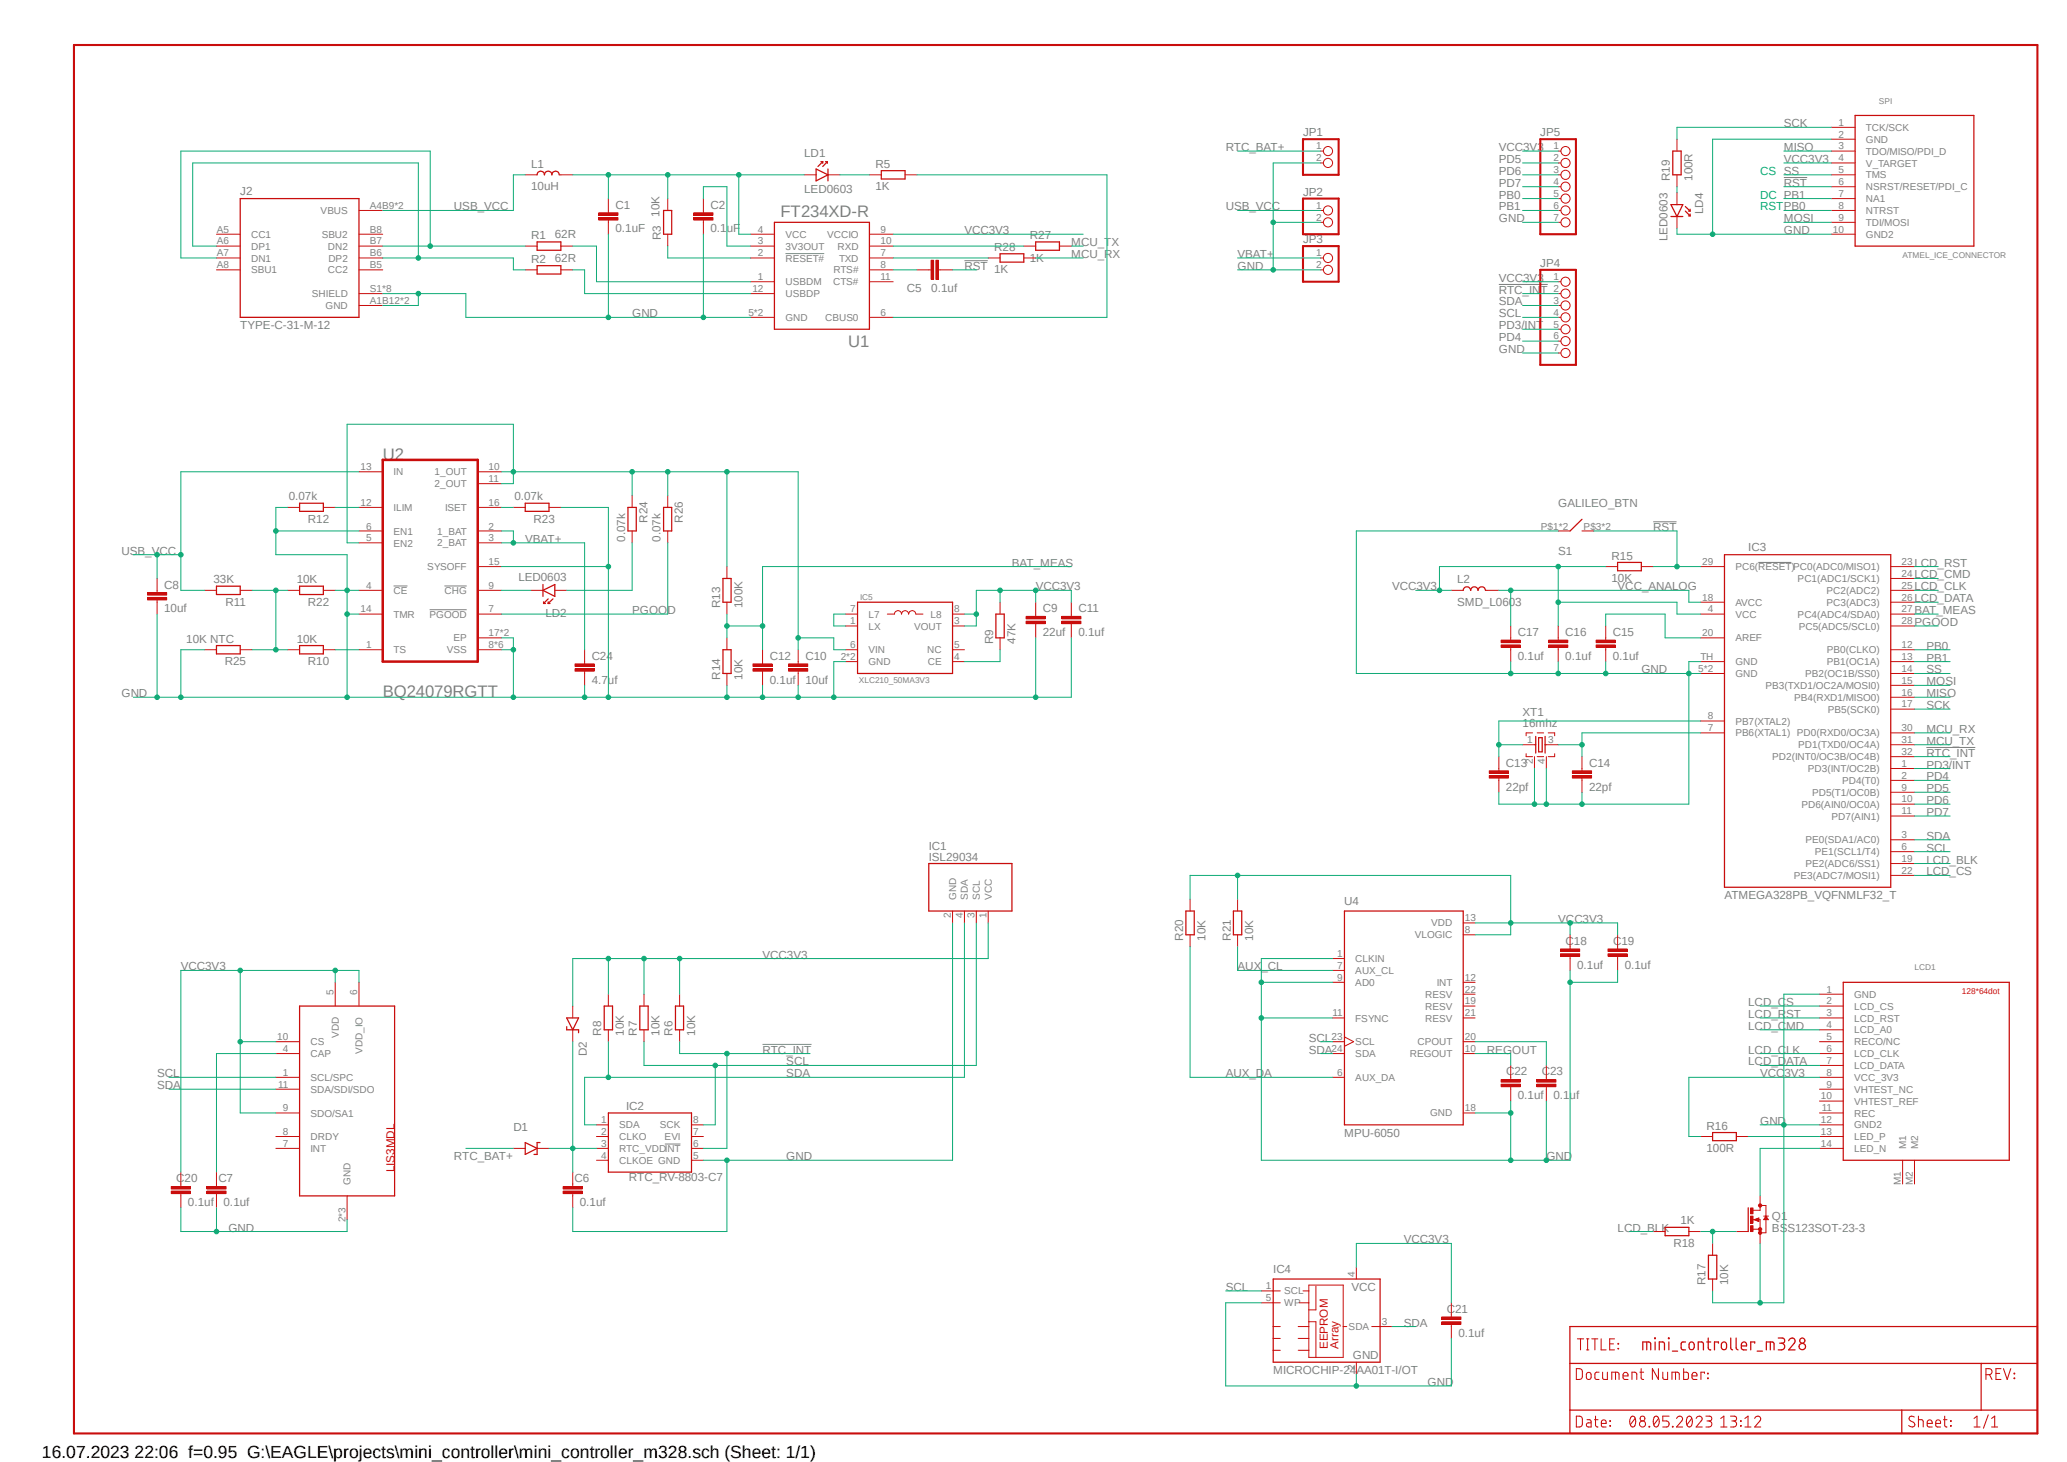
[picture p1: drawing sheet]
<svg xmlns="http://www.w3.org/2000/svg" width="420mm" height="297mm" viewBox="0 0 420 297" stroke-linecap="round" stroke-linejoin="round" font-family="sans-serif">
<defs><g id="words">
<text font-size="3.6" x="8.5" y="296.2">16.07.2023 22:06 f=0.95 G:\EAGLE\projects\mini_controller\mini_controller_m328.sch (Sheet: 1/1)</text>
<g font-size="3.4" fill="#808080">
<text x="158.6" y="44">FT234XD-R</text>
<text x="172.3" y="70.5">U1</text>
<text x="77.8" y="93.4">U2</text>
<text x="77.8" y="141.7">BQ24079RGTT</text>
</g>
<g font-size="2.4" fill="#808080">
<text x="264.8" y="27.7">JP1</text>
<text x="313" y="27.7">JP5</text>
<text x="362.5" y="25.9">SCK</text>
<text x="107.9" y="34.1">L1</text>
<text x="163.4" y="31.9">LD1</text>
<text x="177.9" y="34.1">R5</text>
<text x="249" y="30.7">RTC_BAT+</text>
<text x="304.5" y="30.7">VCC3V3</text>
<text x="304.5" y="35.5">PD6</text>
<text x="304.5" y="33.1">PD5</text>
<text x="362.5" y="33.1">VCC3V3</text>
<text x="362.5" y="30.7">MISO</text>
<text x="48.8" y="39.6">J2</text>
<text x="107.9" y="38.7">10uH</text>
<text x="163.4" y="39.2">LED0603</text>
<text x="177.9" y="38.7">1K</text>
<text x="264.8" y="39.8">JP2</text>
<text x="304.5" y="40.3">PB0</text>
<text x="304.5" y="37.9">PD7</text>
<text x="339.3" y="36.7" transform="rotate(-90 339.3 36.7)">R19</text>
<text x="343.9" y="36.7" transform="rotate(-90 343.9 36.7)">100R</text>
<text x="362.5" y="37.9">RST</text>
<text x="92.2" y="42.8">USB_VCC</text>
<text x="125.1" y="47.2">0.1uF</text>
<text x="125.1" y="42.4">C1</text>
<text x="134" y="44" transform="rotate(-90 134 44)">10K</text>
<text x="144.4" y="47.2">0.1uF</text>
<text x="144.4" y="42.4">C2</text>
<text x="196" y="47.6">VCC3V3</text>
<text x="249" y="42.8">USB_VCC</text>
<text x="304.5" y="45.2">GND</text>
<text x="304.5" y="42.8">PB1</text>
<text x="346" y="43.5" transform="rotate(-90 346 43.5)">LD4</text>
<text x="362.5" y="47.6">GND</text>
<text x="362.5" y="45.2">MOSI</text>
<text x="107.9" y="48.6">R1</text>
<text x="107.9" y="53.4">R2</text>
<text x="112.7" y="48.3">62R</text>
<text x="112.7" y="53.1">62R</text>
<text x="134.2" y="48.8" transform="rotate(-90 134.2 48.8)">R3</text>
<text x="202" y="51">R28</text>
<text x="209.3" y="53.1">1K</text>
<text x="209.3" y="48.6">R27</text>
<text x="217.7" y="50">MCU_TX</text>
<text x="217.7" y="52.4">MCU_RX</text>
<text x="251.5" y="52.4">VBAT+</text>
<text x="264.8" y="49.4">JP3</text>
<text x="338.8" y="49" transform="rotate(-90 338.8 49)">LED0603</text>
<text x="184.3" y="59.3">C5</text>
<text x="189.2" y="59.3">0.1uf</text>
<text x="196" y="54.8">RST</text>
<text x="202" y="55.5">1K</text>
<text x="251.5" y="54.8">GND</text>
<text x="304.5" y="57.2">VCC3V3</text>
<text x="304.5" y="59.6">RTC_INT</text>
<text x="313" y="54.2">JP4</text>
<text x="128.4" y="64.5">GND</text>
<text x="304.5" y="62.1">SDA</text>
<text x="304.5" y="64.5">SCL</text>
<text x="48.8" y="66.9">TYPE-C-31-M-12</text>
<text x="304.5" y="71.7">GND</text>
<text x="304.5" y="66.9">PD3/INT</text>
<text x="304.5" y="69.3">PD4</text>
<text x="58.7" y="101.6">0.07k</text>
<text x="104.5" y="101.6">0.07k</text>
<text x="62.6" y="106.2">R12</text>
<text x="108.4" y="106.2">R23</text>
<text x="131.5" y="106.2" transform="rotate(-90 131.5 106.2)">R24</text>
<text x="138.8" y="106.2" transform="rotate(-90 138.8 106.2)">R26</text>
<text x="316.6" y="103.1">GALILEO_BTN</text>
<text x="335.9" y="107.9">RST</text>
<text x="24.7" y="112.7">USB_VCC</text>
<text x="106.7" y="110.3">VBAT+</text>
<text x="127" y="110.1" transform="rotate(-90 127 110.1)">0.07k</text>
<text x="134.2" y="110.1" transform="rotate(-90 134.2 110.1)">0.07k</text>
<text x="316.6" y="112.7">S1</text>
<text x="327.5" y="113.7">R15</text>
<text x="355.2" y="112">IC3</text>
<text x="33.4" y="119.6">C8</text>
<text x="43.4" y="118.5">33K</text>
<text x="60.3" y="118.5">10K</text>
<text x="105.3" y="118">LED0603</text>
<text x="205.6" y="115.1">BAT_MEAS</text>
<text x="210.4" y="119.9">VCC3V3</text>
<text x="282.8" y="119.9">VCC3V3</text>
<text x="296.1" y="118.5">L2</text>
<text x="327.5" y="118.3">10K</text>
<text x="328.7" y="119.9">VCC_ANALOG</text>
<text x="389" y="115.1">LCD_RST</text>
<text x="389" y="117.5">LCD_CMD</text>
<text x="389" y="119.9">LCD_CLK</text>
<text x="33.4" y="124.4">10uf</text>
<text x="45.8" y="123.1">R11</text>
<text x="62.6" y="123.1">R22</text>
<text x="110.8" y="125.3">LD2</text>
<text x="128.4" y="124.8">PGOOD</text>
<text x="146.3" y="123.6" transform="rotate(-90 146.3 123.6)">R13</text>
<text x="150.9" y="123.6" transform="rotate(-90 150.9 123.6)">100K</text>
<text x="211.9" y="124.4">C9</text>
<text x="219.1" y="124.4">C11</text>
<text x="296.1" y="123.1">SMD_L0603</text>
<text x="389" y="124.8">BAT_MEAS</text>
<text x="389" y="122.3">LCD_DATA</text>
<text x="37.8" y="130.6">10K NTC</text>
<text x="60.3" y="130.6">10K</text>
<text x="201.8" y="130.8" transform="rotate(-90 201.8 130.8)">R9</text>
<text x="206.3" y="130.8" transform="rotate(-90 206.3 130.8)">47K</text>
<text x="211.9" y="129.2">22uf</text>
<text x="219.1" y="129.2">0.1uf</text>
<text x="308.4" y="129.2">C17</text>
<text x="318.1" y="129.2">C16</text>
<text x="327.7" y="129.2">C15</text>
<text x="389" y="127.2">PGOOD</text>
<text x="391.4" y="132">PB0</text>
<text x="45.7" y="135.1">R25</text>
<text x="62.6" y="135.1">R10</text>
<text x="120.2" y="134.1">C24</text>
<text x="156.4" y="134.1">C12</text>
<text x="163.7" y="134.1">C10</text>
<text x="308.4" y="134.1">0.1uf</text>
<text x="318.1" y="134.1">0.1uf</text>
<text x="327.7" y="134.1">0.1uf</text>
<text x="333.5" y="136.8">GND</text>
<text x="391.4" y="136.8">SS</text>
<text x="391.4" y="134.4">PB1</text>
<text x="24.7" y="141.6">GND</text>
<text x="120.2" y="138.9">4.7uf</text>
<text x="146.3" y="138" transform="rotate(-90 146.3 138)">R14</text>
<text x="150.9" y="138" transform="rotate(-90 150.9 138)">10K</text>
<text x="156.4" y="138.9">0.1uf</text>
<text x="163.7" y="138.9">10uf</text>
<text x="391.4" y="139.2">MOSI</text>
<text x="391.4" y="141.6">MISO</text>
<text x="309.4" y="147.7">16mhz</text>
<text x="309.4" y="145.5">XT1</text>
<text x="391.4" y="148.9">MCU_RX</text>
<text x="391.4" y="144.1">SCK</text>
<text x="306" y="155.8">C13</text>
<text x="322.9" y="155.8">C14</text>
<text x="391.4" y="151.3">MCU_TX</text>
<text x="391.4" y="153.7">RTC_INT</text>
<text x="306" y="160.6">22pf</text>
<text x="322.9" y="160.6">22pf</text>
<text x="391.4" y="156.1">PD3/INT</text>
<text x="391.4" y="158.5">PD4</text>
<text x="391.4" y="161">PD5</text>
<text x="391.4" y="165.8">PD7</text>
<text x="391.4" y="163.4">PD6</text>
<text x="188.7" y="172.8">IC1</text>
<text x="391.4" y="170.6">SDA</text>
<text x="391.4" y="173">SCL</text>
<text x="188.7" y="175">ISL29034</text>
<text x="391.4" y="177.8">LCD_CS</text>
<text x="391.4" y="175.4">LCD_BLK</text>
<text x="273.1" y="183.8">U4</text>
<text x="350.4" y="182.7">ATMEGA328PB_VQFNMLF32_T</text>
<text x="240.4" y="191.1" transform="rotate(-90 240.4 191.1)">R20</text>
<text x="244.9" y="191.1" transform="rotate(-90 244.9 191.1)">10K</text>
<text x="250.1" y="191.1" transform="rotate(-90 250.1 191.1)">R21</text>
<text x="254.6" y="191.1" transform="rotate(-90 254.6 191.1)">10K</text>
<text x="316.6" y="187.5">VCC3V3</text>
<text x="318.1" y="191.9">C18</text>
<text x="327.7" y="191.9">C19</text>
<text x="36.7" y="197.1">VCC3V3</text>
<text x="154.9" y="194.7">VCC3V3</text>
<text x="251.5" y="197.1">AUX_CL</text>
<text x="320.5" y="196.8">0.1uf</text>
<text x="330.1" y="196.8">0.1uf</text>
<text x="355.2" y="204.4">LCD_CS</text>
<text x="355.2" y="206.8">LCD_RST</text>
<text x="355.2" y="209.2">LCD_CMD</text>
<text x="119.3" y="214.6" transform="rotate(-90 119.3 214.6)">D2</text>
<text x="122.2" y="210.4" transform="rotate(-90 122.2 210.4)">R8</text>
<text x="126.7" y="210.4" transform="rotate(-90 126.7 210.4)">10K</text>
<text x="129.4" y="210.4" transform="rotate(-90 129.4 210.4)">R7</text>
<text x="134" y="210.4" transform="rotate(-90 134 210.4)">10K</text>
<text x="136.7" y="210.4" transform="rotate(-90 136.7 210.4)">R6</text>
<text x="141.2" y="210.4" transform="rotate(-90 141.2 210.4)">10K</text>
<text x="154.9" y="214">RTC_INT</text>
<text x="265.9" y="214">SDA</text>
<text x="265.9" y="211.6">SCL</text>
<text x="302.1" y="214">REGOUT</text>
<text x="355.2" y="214">LCD_CLK</text>
<text x="31.9" y="221.3">SDA</text>
<text x="31.9" y="218.9">SCL</text>
<text x="159.8" y="218.9">SDA</text>
<text x="159.8" y="216.5">SCL</text>
<text x="249" y="218.9">AUX_DA</text>
<text x="306" y="218.5">C22</text>
<text x="313.3" y="218.5">C23</text>
<text x="355.2" y="216.5">LCD_DATA</text>
<text x="357.6" y="218.9">VCC3V3</text>
<text x="127.2" y="225.5">IC2</text>
<text x="308.4" y="223.3">0.1uf</text>
<text x="315.6" y="223.3">0.1uf</text>
<text x="104.3" y="229.7">D1</text>
<text x="273.1" y="231">MPU-6050</text>
<text x="346.8" y="229.5">R16</text>
<text x="357.6" y="228.5">GND</text>
<text x="92.2" y="235.7">RTC_BAT+</text>
<text x="127.8" y="239.9">RTC_RV-8803-C7</text>
<text x="159.8" y="235.7">GND</text>
<text x="314.2" y="235.7">GND</text>
<text x="346.8" y="234.1">100R</text>
<text x="35.8" y="240.2">C20</text>
<text x="38.2" y="245">0.1uf</text>
<text x="44.4" y="240.2">C7</text>
<text x="45.4" y="245">0.1uf</text>
<text x="116.7" y="240.2">C6</text>
<text x="117.8" y="245">0.1uf</text>
<text x="46.4" y="250.2">GND</text>
<text x="328.7" y="250.2">LCD_BLK</text>
<text x="341.5" y="248.8">1K</text>
<text x="360" y="250.2">BSS123SOT-23-3</text>
<text x="360" y="247.8">Q1</text>
<text x="285.2" y="252.6">VCC3V3</text>
<text x="340" y="253.3">R18</text>
<text x="249" y="262.3">SCL</text>
<text x="258.7" y="258.7">IC4</text>
<text x="274.6" y="262.3">VCC</text>
<text x="346.5" y="261.1" transform="rotate(-90 346.5 261.1)">R17</text>
<text x="351.1" y="261.1" transform="rotate(-90 351.1 261.1)">10K</text>
<text x="285.2" y="269.5">SDA</text>
<text x="294" y="266.7">C21</text>
<text x="296.3" y="271.6">0.1uf</text>
<text x="258.7" y="279.1">MICROCHIP-24AA01T-I/OT</text>
<text x="274.9" y="276">GND</text>
<text x="290.1" y="281.6">GND</text>
</g>
<g font-size="2.4" fill="#0dab76">
<text x="357.6" y="35.5">CS SS</text>
<text x="357.6" y="40.3">DC PB1</text>
<text x="357.6" y="42.8">RSTPB0</text>
</g>
<g font-size="2.4" fill="#c90d0c">
<text x="80.2" y="238.1" transform="rotate(-90 80.2 238.1)">LIS3MDL</text>
<text x="269.8" y="274.1" transform="rotate(-90 269.8 274.1)">EEPROM</text>
<text x="272" y="274.1" transform="rotate(-90 272 274.1)">Array</text>
</g>
<g font-size="2" fill="#808080">
<text x="373.6" y="25.5">1</text>
<text x="373.6" y="27.9">2</text>
<text x="379.1" y="26.6">TCK/SCK</text>
<text x="379.1" y="29">GND</text>
<text x="267.4" y="30.4">1</text>
<text x="267.4" y="32.8">2</text>
<text x="315.6" y="30.4">1</text>
<text x="315.6" y="32.8">2</text>
<text x="315.6" y="35.2">3</text>
<text x="373.6" y="30.4">3</text>
<text x="373.6" y="32.8">4</text>
<text x="373.6" y="35.2">5</text>
<text x="379.1" y="31.4">TDO/MISO/PDI_D</text>
<text x="379.1" y="33.8">V_TARGET</text>
<text x="315.6" y="37.6">4</text>
<text x="315.6" y="40">5</text>
<text x="373.6" y="37.6">6</text>
<text x="373.6" y="40">7</text>
<text x="379.1" y="36.2">TMS</text>
<text x="379.1" y="38.7">NSRST/RESET/PDI_C</text>
<text x="379.1" y="41.1">NA1</text>
<text x="44.1" y="47.2">A5</text>
<text x="65.2" y="43.5">VBUS</text>
<text x="75.1" y="42.4">A4B9*2</text>
<text x="75.1" y="47.2">B8</text>
<text x="154" y="47.2">4</text>
<text x="178.9" y="47.2">9</text>
<text x="267.4" y="42.4">1</text>
<text x="267.4" y="44.8">2</text>
<text x="315.6" y="42.4">6</text>
<text x="315.6" y="44.8">7</text>
<text x="372.4" y="47.2">10</text>
<text x="373.6" y="42.4">8</text>
<text x="373.6" y="44.8">9</text>
<text x="379.1" y="43.5">NTRST</text>
<text x="379.1" y="45.9">TDI/MOSI</text>
<text x="44.1" y="49.7">A6</text>
<text x="44.1" y="52.1">A7</text>
<text x="51" y="50.7">DP1</text>
<text x="51" y="48.3">CC1</text>
<text x="51" y="53.1">DN1</text>
<text x="65.4" y="48.3">SBU2</text>
<text x="66.6" y="50.7">DN2</text>
<text x="66.7" y="53.1">DP2</text>
<text x="75.1" y="52.1">B6</text>
<text x="75.1" y="49.7">B7</text>
<text x="154" y="49.7">3</text>
<text x="154" y="52.1">2</text>
<text x="159.6" y="50.7">3V3OUT</text>
<text x="159.6" y="48.3">VCC</text>
<text x="159.6" y="53.1">RESET#</text>
<text x="168.1" y="48.3">VCCIO</text>
<text x="170.2" y="50.7">RXD</text>
<text x="170.5" y="53.1">TXD</text>
<text x="178.9" y="52.1">7</text>
<text x="178.9" y="49.7">10</text>
<text x="267.4" y="52.1">1</text>
<text x="379.1" y="48.3">GND2</text>
<text x="44.1" y="54.5">A8</text>
<text x="51" y="55.5">SBU1</text>
<text x="66.6" y="55.5">CC2</text>
<text x="75.1" y="59.3">S1*8</text>
<text x="75.1" y="54.5">B5</text>
<text x="152.9" y="59.3">12</text>
<text x="154" y="56.9">1</text>
<text x="159.6" y="58">USBDM</text>
<text x="169.3" y="58">CTS#</text>
<text x="169.3" y="55.5">RTS#</text>
<text x="178.9" y="54.5">8</text>
<text x="178.9" y="56.9">11</text>
<text x="267.4" y="54.5">2</text>
<text x="315.6" y="56.9">1</text>
<text x="315.6" y="59.3">2</text>
<text x="63.4" y="60.4">SHIELD</text>
<text x="66.2" y="62.8">GND</text>
<text x="75.1" y="61.7">A1B12*2</text>
<text x="152.1" y="64.1">5*2</text>
<text x="159.6" y="65.2">GND</text>
<text x="159.6" y="60.4">USBDP</text>
<text x="167.6" y="65.2">CBUS0</text>
<text x="178.9" y="64.1">6</text>
<text x="315.6" y="61.7">3</text>
<text x="315.6" y="64.1">4</text>
<text x="315.6" y="66.5">5</text>
<text x="315.6" y="69">6</text>
<text x="315.6" y="71.4">7</text>
<text x="73.2" y="95.5">13</text>
<text x="99.3" y="95.5">10</text>
<text x="80" y="96.6">IN</text>
<text x="88.3" y="96.6">1_OUT</text>
<text x="88.3" y="98.9">2_OUT</text>
<text x="99.3" y="97.9">11</text>
<text x="73.2" y="102.7">12</text>
<text x="74.4" y="107.6">6</text>
<text x="80" y="103.8">ILIM</text>
<text x="90.4" y="103.8">ISET</text>
<text x="99.3" y="107.6">2</text>
<text x="99.3" y="102.7">16</text>
<text x="313.1" y="107.6">P$1*2</text>
<text x="321.8" y="107.6">P$3*2</text>
<text x="74.4" y="110">5</text>
<text x="80" y="111">EN2</text>
<text x="80" y="108.6">EN1</text>
<text x="88.8" y="108.6">1_BAT</text>
<text x="88.8" y="111">2_BAT</text>
<text x="99.3" y="110">3</text>
<text x="74.4" y="119.6">4</text>
<text x="86.8" y="115.8">SYSOFF</text>
<text x="99.3" y="119.6">9</text>
<text x="99.3" y="114.8">15</text>
<text x="345.9" y="114.8">29</text>
<text x="352.6" y="115.9">PC6(RESET)PC0(ADC0/MISO1)</text>
<text x="365.3" y="118.2">PC1(ADC1/SCK1)</text>
<text x="386.4" y="119.6">25</text>
<text x="386.4" y="117.2">24</text>
<text x="386.4" y="114.8">23</text>
<text x="73.2" y="124.4">14</text>
<text x="80" y="120.7">CE</text>
<text x="80" y="125.5">TMR</text>
<text x="87.3" y="125.5">PGOOD</text>
<text x="90.3" y="120.7">CHG</text>
<text x="99.3" y="124.4">7</text>
<text x="172.8" y="124.4">7</text>
<text x="176.5" y="125.5">L7</text>
<text x="189.1" y="125.5">L8</text>
<text x="193.9" y="124.4">8</text>
<text x="345.9" y="122">18</text>
<text x="347" y="124.4">4</text>
<text x="352.6" y="123.1">AVCC</text>
<text x="352.6" y="125.5">VCC</text>
<text x="365.3" y="125.5">PC4(ADC4/SDA0)</text>
<text x="371.1" y="123.1">PC3(ADC3)</text>
<text x="371.1" y="120.7">PC2(ADC2)</text>
<text x="386.4" y="124.4">27</text>
<text x="386.4" y="122">26</text>
<text x="74.4" y="131.7">1</text>
<text x="92.1" y="130.3">EP</text>
<text x="99.3" y="131.7">8*6</text>
<text x="99.3" y="129.2">17*2</text>
<text x="172.8" y="126.8">1</text>
<text x="172.8" y="131.7">6</text>
<text x="176.5" y="127.9">LX</text>
<text x="185.8" y="127.9">VOUT</text>
<text x="193.9" y="126.8">3</text>
<text x="193.9" y="131.7">5</text>
<text x="345.9" y="129.2">20</text>
<text x="352.6" y="130.3">AREF</text>
<text x="365.5" y="127.9">PC5(ADC5/SCL0)</text>
<text x="386.4" y="126.8">28</text>
<text x="386.4" y="131.7">12</text>
<text x="80" y="132.7">TS</text>
<text x="90.8" y="132.7">VSS</text>
<text x="170.8" y="134.1">2*2</text>
<text x="176.5" y="135.1">GND</text>
<text x="176.5" y="132.7">VIN</text>
<text x="188.4" y="132.7">NC</text>
<text x="188.5" y="135.1">CE</text>
<text x="193.9" y="134.1">4</text>
<text x="345.1" y="136.5">5*2</text>
<text x="345.5" y="134.1">TH</text>
<text x="352.6" y="135.1">GND</text>
<text x="352.6" y="137.5">GND</text>
<text x="366.8" y="137.5">PB2(OC1B/SS0)</text>
<text x="371.2" y="135.1">PB1(OC1A)</text>
<text x="371.2" y="132.7">PB0(CLKO)</text>
<text x="386.4" y="136.5">14</text>
<text x="386.4" y="134.1">13</text>
<text x="358.7" y="140">PB3(TXD1/OC2A/MOSI0)</text>
<text x="364.5" y="142.4">PB4(RXD1/MISO0)</text>
<text x="386.4" y="143.7">17</text>
<text x="386.4" y="141.3">16</text>
<text x="386.4" y="138.9">15</text>
<text x="347" y="146.1">8</text>
<text x="347" y="148.6">7</text>
<text x="352.6" y="147.2">PB7(XTAL2)</text>
<text x="352.6" y="149.6">PB6(XTAL1) PD0(RXD0/OC3A)</text>
<text x="371.4" y="144.8">PB5(SCK0)</text>
<text x="386.4" y="148.6">30</text>
<text x="310.3" y="151">1</text>
<text x="311.5" y="155.2" transform="rotate(-90 311.5 155.2)">2</text>
<text x="313.9" y="155.2" transform="rotate(-90 313.9 155.2)">4</text>
<text x="314.5" y="151">3</text>
<text x="360.1" y="154.4">PD2(INT0/OC3B/OC4B)</text>
<text x="365.4" y="152">PD1(TXD0/OC4A)</text>
<text x="386.4" y="155.8">1</text>
<text x="386.4" y="153.4">32</text>
<text x="386.4" y="151">31</text>
<text x="367.3" y="156.8">PD3(INT/OC2B)</text>
<text x="368.2" y="161.7">PD5(T1/OC0B)</text>
<text x="374.3" y="159.3">PD4(T0)</text>
<text x="386.4" y="160.6">9</text>
<text x="386.4" y="158.2">2</text>
<text x="366" y="164.1">PD6(AIN0/OC0A)</text>
<text x="372.1" y="166.5">PD7(AIN1)</text>
<text x="386.4" y="165.4">11</text>
<text x="386.4" y="163">10</text>
<text x="366.9" y="171.3">PE0(SDA1/AC0)</text>
<text x="368.7" y="173.7">PE1(SCL1/T4)</text>
<text x="386.4" y="172.7">6</text>
<text x="386.4" y="170.3">3</text>
<text x="364.5" y="178.6">PE3(ADC7/MOSI1)</text>
<text x="366.9" y="176.2">PE2(ADC6/SS1)</text>
<text x="386.4" y="177.5">22</text>
<text x="386.4" y="175.1">19</text>
<text x="194.3" y="182.8" transform="rotate(-90 194.3 182.8)">GND</text>
<text x="196.7" y="182.8" transform="rotate(-90 196.7 182.8)">SDA</text>
<text x="199.1" y="182.8" transform="rotate(-90 199.1 182.8)">SCL</text>
<text x="201.5" y="182.8" transform="rotate(-90 201.5 182.8)">VCC</text>
<text x="193.2" y="186.6" transform="rotate(-90 193.2 186.6)">2</text>
<text x="195.6" y="186.6" transform="rotate(-90 195.6 186.6)">4</text>
<text x="198" y="186.6" transform="rotate(-90 198 186.6)">3</text>
<text x="200.5" y="186.6" transform="rotate(-90 200.5 186.6)">1</text>
<text x="287.5" y="190.6">VLOGIC</text>
<text x="290.8" y="188.2">VDD</text>
<text x="297.7" y="189.6">8</text>
<text x="297.7" y="187.2">13</text>
<text x="271.7" y="194.4">1</text>
<text x="271.7" y="196.8">7</text>
<text x="275.4" y="195.5">CLKIN</text>
<text x="275.4" y="197.9">AUX_CL</text>
<text x="67.8" y="202.1" transform="rotate(-90 67.8 202.1)">5</text>
<text x="72.6" y="202.1" transform="rotate(-90 72.6 202.1)">6</text>
<text x="271.7" y="199.2">9</text>
<text x="275.4" y="200.3">AD0</text>
<text x="289.6" y="202.7">RESV</text>
<text x="291.9" y="200.3">INT</text>
<text x="297.7" y="199.2">12</text>
<text x="297.7" y="201.6">22</text>
<text x="371.1" y="201.6">1</text>
<text x="376.7" y="202.7">GND</text>
<text x="270.7" y="206.5">11</text>
<text x="275.4" y="207.5">FSYNC</text>
<text x="289.6" y="205.1">RESV</text>
<text x="289.6" y="207.5">RESV</text>
<text x="297.7" y="204.1">19</text>
<text x="297.7" y="206.5">21</text>
<text x="371.1" y="204.1">2</text>
<text x="371.1" y="206.5">3</text>
<text x="371.1" y="208.9">4</text>
<text x="376.7" y="205.1">LCD_CS</text>
<text x="376.7" y="207.5">LCD_RST</text>
<text x="376.7" y="209.9">LCD_A0</text>
<text x="56.3" y="211.3">10</text>
<text x="57.5" y="213.7">4</text>
<text x="63.1" y="214.8">CAP</text>
<text x="63.1" y="212.3">CS</text>
<text x="68.8" y="210.9" transform="rotate(-90 68.8 210.9)">VDD</text>
<text x="73.7" y="214.1" transform="rotate(-90 73.7 214.1)">VDD_IO</text>
<text x="270.6" y="211.3">23</text>
<text x="270.6" y="213.7">24</text>
<text x="275.4" y="212.3">SCL</text>
<text x="275.4" y="214.8">SDA</text>
<text x="286.5" y="214.8">REGOUT</text>
<text x="288" y="212.3">CPOUT</text>
<text x="297.7" y="213.7">10</text>
<text x="297.7" y="211.3">20</text>
<text x="371.1" y="211.3">5</text>
<text x="371.1" y="213.7">6</text>
<text x="376.7" y="212.3">RECO/NC</text>
<text x="376.7" y="214.8">LCD_CLK</text>
<text x="56.5" y="220.9">11</text>
<text x="57.5" y="218.5">1</text>
<text x="63.1" y="219.6">SCL/SPC</text>
<text x="271.7" y="218.5">6</text>
<text x="275.4" y="219.6">AUX_DA</text>
<text x="371.1" y="216.1">7</text>
<text x="371.1" y="218.5">8</text>
<text x="371.1" y="220.9">9</text>
<text x="376.7" y="217.2">LCD_DATA</text>
<text x="376.7" y="219.6">VCC_3V3</text>
<text x="57.5" y="225.8">9</text>
<text x="63.1" y="226.8">SDO/SA1</text>
<text x="63.1" y="222">SDA/SDI/SDO</text>
<text x="290.6" y="226.8">GND</text>
<text x="297.7" y="225.8">18</text>
<text x="370" y="223.4">10</text>
<text x="370.2" y="225.8">11</text>
<text x="376.7" y="222">VHTEST_NC</text>
<text x="376.7" y="224.4">VHTEST_REF</text>
<text x="376.7" y="226.8">REC</text>
<text x="57.5" y="233">7</text>
<text x="57.5" y="230.6">8</text>
<text x="63.1" y="231.7">DRDY</text>
<text x="122.1" y="228.2">1</text>
<text x="122.1" y="230.6">2</text>
<text x="122.1" y="233">3</text>
<text x="125.8" y="229.2">SDA</text>
<text x="125.8" y="231.7">CLKO</text>
<text x="134.1" y="229.2">SCK</text>
<text x="135" y="231.6">EVI</text>
<text x="140.8" y="233">6</text>
<text x="140.8" y="230.6">7</text>
<text x="140.8" y="228.2">8</text>
<text x="370" y="228.2">12</text>
<text x="370" y="230.6">13</text>
<text x="370" y="233">14</text>
<text x="376.7" y="229.2">GND2</text>
<text x="376.7" y="231.7">LED_P</text>
<text x="387.3" y="233.5" transform="rotate(-90 387.3 233.5)">M1</text>
<text x="389.7" y="233.5" transform="rotate(-90 389.7 233.5)">M2</text>
<text x="63.1" y="234.1">INT</text>
<text x="122.1" y="235.4">4</text>
<text x="125.8" y="234.1">RTC_VDDINT</text>
<text x="125.8" y="236.5">CLKOE GND</text>
<text x="140.8" y="235.4">5</text>
<text x="376.7" y="234.1">LED_N</text>
<text x="71.2" y="240.8" transform="rotate(-90 71.2 240.8)">GND</text>
<text x="386.3" y="240.8" transform="rotate(-90 386.3 240.8)">M1</text>
<text x="388.7" y="240.8" transform="rotate(-90 388.7 240.8)">M2</text>
<text x="70.2" y="248.3" transform="rotate(-90 70.2 248.3)">2*3</text>
<text x="257.2" y="261.9">1</text>
<text x="260.9" y="263">SCL</text>
<text x="275.3" y="259.5" transform="rotate(-90 275.3 259.5)">4</text>
<text x="257.2" y="264.3">5</text>
<text x="260.9" y="265.4">WP</text>
<text x="280.8" y="269.2">3</text>
<text x="274" y="270.2">SDA</text>
<text x="275.3" y="278.2" transform="rotate(-90 275.3 278.2)">2</text>
</g>
<g font-size="1.7" fill="#808080">
<text x="381.8" y="21">SPI</text>
<text x="386.6" y="52.4">ATMEL_ICE_CONNECTOR</text>
<text x="174.7" y="121.9">IC5</text>
<text x="174.5" y="138.8">XLC210_50MA3V3</text>
<text x="389" y="197.1">LCD1</text>
</g>
<text font-size="1.7" fill="#c90d0c" x="398.6" y="202">128*64dot</text>
</g></defs>
<path d="M14.5 8.9l399.8 282.9M414.3 8.9l-399.8 282.9" fill="none" stroke="#fff" stroke-width=".2"/>
<path d="M362.5 36.1h4.7M159.6 51.5h7.9M196 53h4.7M304.5 57.8h10M80 119h2.8M90.3 119h4.5M335.9 106h4.8M357.3 114.3h6.7M87.3 123.9h7.5M391.4 151.8h10M154.9 212.2h10M135.1 232.4h3.2" fill="none" stroke="#808080" stroke-width=".2"/>
<path d="M15 9.1h399v282.1h-399z" fill="none" stroke="#c90d0c" stroke-width=".42"/>
<g fill="none" stroke="#c90d0c" stroke-width=".25">
<path d="M109.1 35.5a.74 .74 0 0 1 .8-.7 .74 .74 0 0 1 .7 .7 .76 .76 0 0 1 .8-.7 .76 .76 0 0 1 .7 .7 .74 .74 0 0 1 .8-.7 .74 .74 0 0 1 .7 .7M109.1 49.1h4.9v1.7h-4.9zM109.1 54h4.9v1.7h-4.9zM134.8 42.8h1.7v4.8h-1.7zM157.4 45.2h19.3v21.7h-19.3zM319 277h95M333.8 274.2v-1.6h1.2l.4 .2v1.4M334.6 272.6v1.6M336.2 271.8l.1 .1zM336.3 272.6v1.6M337.1 274.2v-1.6l.9 .1 .2 .1v1.4M339 271.8l.1 .1z"/>
<path d="M339.1 272.6v1.6M339.8 274.5h1.1M342.5 272.6l-.7 .1a1.41 1.41 0 0 0-.2 1.3l.4 .2h.5M343.4 272.8a.53 .53 0 0 1 .6-.1 .53 .53 0 0 1 .3 .5v.5a.53 .53 0 0 1-.6 .5 .53 .53 0 0 1-.5-.5zM345.1 274.2v-1.6l.8 .1 .2 .1v1.4M346.8 272.6h.8M347.1 271.8v2.2l.5 .2M349.2 272.9v-.3h-.8v1.6M350 272.8a.5 .5 0 0 1 .5-.1 .5 .5 0 0 1 .3 .5v.5a.53 .53 0 0 1-.5 .5 .53 .53 0 0 1-.5-.5v-.8zM351.7 271.8v2v.2l.3 .2M352.8 271.8v2v.2l.3 .2M353.8 273.4h1.1a.56 .56 0 0 0-.4-.8 .56 .56 0 0 0-.7 .6l.1 .8 .3 .2h.7"/>
<path d="M356.5 272.9v-.3h-.8v1.6M357 274.5h1.1M358.9 274.2v-1.6l1.4 .1 .2 .3v1.2M359.7 272.6v1.6M361.3 271.8h.8a.53 .53 0 0 1 .5 .6 .53 .53 0 0 1-.5 .5h-.5M362 272.9a.68 .68 0 0 1 .6 .7 .68 .68 0 0 1-.6 .6h-.7M363.4 272.4a.66 .66 0 0 1 1-.6 .66 .66 0 0 1 .2 1.1l-1.2 1.3h1.3M402.5 277v9.5M414 269.4v21.8h-95v-21.7h95M319 286.5h95M386.4 286.5v4.7"/>
<circle cx="366.2" cy="272.3" r=".53"/>
<circle cx="366.2" cy="273.6" r=".65"/>
</g>
<g fill="none" stroke="#c90d0c" stroke-width=".21">
<path d="M320.3 278h.6a.58 .58 0 0 1 .6 .6v1.1a.58 .58 0 0 1-.6 .5h-.6zM320.5 272h1.3M321.1 272v2.2M322.4 272h.4M322.4 274.2h.4M322.5 278.9a.5 .5 0 0 1 .8 .4v.5a.49 .49 0 0 1-.5 .5 .49 .49 0 0 1-.5-.5zM322.6 272v2.2M323.4 272h1.3M324.1 272v2.2M324.9 278.8h-.5l-.3 .3v1l.3 .1h.5M325.3 272v2.2h1M325.6 278.8l.1 1.3 .3 .1h.6v-1.4"/>
<path d="M327.1 273h.7M328 272h-.9v2.2h.9M328.3 278.8v1.4M328.8 272.9l.1 .1zM328.8 273.9l.1 .1zM329.8 279.5h1a.53 .53 0 0 0-.4-.7 .53 .53 0 0 0-.6 .5v.6l.2 .3h.8M333.2 278.8h.8M333.5 278v1.9a.38 .38 0 0 0 .5 .3M337 278v2.2l-1.3-2.2v2.2M337.9 278.8v1.3l.3 .1h.6v-1.4M340.4 278.8v1.4M342.1 278v2.2h.8l.2-.3-.1-.9-.3-.2h-.6"/>
<path d="M343.8 279.5h1a.53 .53 0 0 0-.4-.7 .53 .53 0 0 0-.6 .5v.6l.2 .3h.8M346.3 279v-.2h-.7v1.4M347 280l.1 .1zM347 279l.1 .1zM403.5 279.3h.6a.62 .62 0 0 0 .7-.6 .62 .62 0 0 0-.7-.7h-.6v2.2M404.2 279.3l.5 .9M405.6 279h.7M406.6 278h-1v2.2h1M407.1 278l.7 2.2 .8-2.2M409.2 279l.2 .1zM409.2 280l.2 .1zM320.3 287.7h.6a.58 .58 0 0 1 .6 .6v1a.58 .58 0 0 1-.6 .6h-.6z"/>
<path d="M322.5 288.4l.6 .1 .2 .3v1.1h-.6a.42 .42 0 0 1-.4-.4 .42 .42 0 0 1 .4-.4h.6M324 288.4h.7M324.2 287.7v1.8l.2 .4h.3M325.4 289.2h.9a.51 .51 0 0 0-.3-.7 .51 .51 0 0 0-.6 .4v.8l.3 .2h.6M327.1 288.6l.1 .2zM327.1 289.6l.1 .1zM327.5 280.2v-1.4h1.3l.2 .3v1.1M331.4 287.8l.5-.1a1.53 1.53 0 0 1 0 2.2h-.1a1.34 1.34 0 0 1-.4-2.1zM331.6 280.2v-1.4h.6l.3 .2 .1 1.2M332.2 288.2l-.9 1.2M335.1 289.8l.1 .1zM336.2 287.8l.3-.1a1.31 1.31 0 0 1 .2 2.2h-.4a1.6 1.6 0 0 1-.1-2.1z"/>
<path d="M337 288.2l-1 1.2M339.1 287.7h-1.2v1h.7a.62 .62 0 0 1 .5 .6 .62 .62 0 0 1-.5 .6h-.7M339.7 280.2v-1.4h1.3l.2 .3v1.1M339.8 289.8l.1 .1zM340.7 288.2a.61 .61 0 0 1 .8-.5 .61 .61 0 0 1 .2 1l-1 1.2h1.2M342.9 287.8l.3-.1a1.31 1.31 0 0 1 .3 2.2h-.3a1.38 1.38 0 0 1-.3-2.1zM343.7 288.2l-.9 1.2M344.6 288.2a.6 .6 0 0 1 .9-.5 .6 .6 0 0 1 .2 1l-1.1 1.2h1.3M346.6 287.7h.7a.49 .49 0 0 1 .5 .5 .49 .49 0 0 1-.5 .5h-.5M347.2 288.7a.61 .61 0 0 1 .6 .6 .61 .61 0 0 1-.6 .6h-.6M349.6 289.9h1.3M349.6 288.2l.7-.5v2.2"/>
<path d="M351.6 287.7h.8a.49 .49 0 0 1 .5 .5 .49 .49 0 0 1-.5 .5h-.5M352.3 288.7a.61 .61 0 0 1 .6 .6 .61 .61 0 0 1-.6 .6h-.7M353.7 289.6l.1 .1zM353.7 288.6l.1 .2zM354.5 289.9h1.3M354.5 288.2l.7-.5v2.2M356.5 288.2a.61 .61 0 0 1 .9-.5 .61 .61 0 0 1 .2 1l-1.1 1.2h1.3M389 287.9l-.3-.2a.51 .51 0 0 0-.7 .2 .51 .51 0 0 0 .2 .7l.6 .4a.56 .56 0 0 1 .1 .8 .56 .56 0 0 1-.8 0l-.3-.2M389.8 288.4h.6l.3 .2 .1 1.3M389.8 287.7v2.2M391.6 289.2h1a.53 .53 0 0 0-.4-.7 .53 .53 0 0 0-.6 .4v.8l.4 .2h.6M393.3 289.2h1a.51 .51 0 0 0-.3-.7 .51 .51 0 0 0-.7 .4l.1 .8 .3 .2h.6"/>
<path d="M394.9 288.4h.7M395.1 287.7l.1 2 .4 .2M396.3 289.6l.2 .1zM396.3 288.6l.2 .2zM401.1 289.9h1.2M401.1 288.2l.6-.5v2.2M404 287.4l-1 2.8M404.7 289.9h1.2M404.7 288.2l.6-.5v2.2"/>
<circle cx="333.7" cy="288.2" r=".5"/>
<circle cx="333.7" cy="289.3" r=".62"/>
</g>
<g fill="none" stroke="#c90d0c" stroke-width=".2">
<path d="M106.7 35.5h2.4M113.6 35.5h2.8M106.7 50h2.4M106.7 54.8h2.4M114 50h2.4M114 54.8h2.4M123.6 42.8v.4M123.6 44.7v.5M135.7 40.3v2.5M135.7 47.6v2.4M152.5 50h4.9M152.5 57.2h4.9"/>
<path d="M152.5 47.6h4.9M152.5 59.6h4.9M152.5 52.4h4.9M176.7 50h4.8M176.7 57.2h4.8M176.7 47.6h4.8M176.7 52.4h4.8M176.7 54.8h4.8M152.5 64.5h4.9M176.7 64.5h4.8"/>
</g>
<path d="M121.7 44.2h3.9v.5h-3.9z" fill-rule="evenodd" fill="#c90d0c"/>
<path d="M121.7 44.2h3.9v.5h-3.9z" fill="none" stroke="#c90d0c" stroke-width=".2"/>
<path d="M121.7 43.2h3.9v.5h-3.9z" fill-rule="evenodd" fill="#c90d0c"/>
<path d="M121.7 43.2h3.9v.5h-3.9zM123.6 40.3v2.5M123.6 45.2v2.4M142.9 42.8v.4M142.9 44.7v.5" fill="none" stroke="#c90d0c" stroke-width=".2"/>
<path d="M141 44.2h3.9v.5h-3.9z" fill-rule="evenodd" fill="#c90d0c"/>
<path d="M141 44.2h3.9v.5h-3.9z" fill="none" stroke="#c90d0c" stroke-width=".2"/>
<path d="M141 43.2h3.9v.5h-3.9z" fill-rule="evenodd" fill="#c90d0c"/>
<path d="M163.4 35.5h2.4M168.2 35.5h2.4M176.7 35.5h2.4M183.9 35.5h2.4M141 43.2h3.9v.5h-3.9zM142.9 40.3v2.5M142.9 45.2v2.4M188.7 54.8h.5M190.7 54.8h.4" fill="none" stroke="#c90d0c" stroke-width=".2"/>
<path d="M165.8 34.3l2.4 1.2-2.4 1.2zM166.8 32.9h.4M167.2 32.9l-1 .9M167.2 32.9v.3M167.7 32.9h.4M168.1 32.9l-.9 .9M168.1 32.9v.3M168.2 34.3v2.4M179.1 34.7h4.8v1.7h-4.8z" fill="none" stroke="#c90d0c" stroke-width=".25"/>
<path d="M190.2 52.9h.5v3.9h-.5z" fill-rule="evenodd" fill="#c90d0c"/>
<path d="M190.2 52.9h.5v3.9h-.5z" fill="none" stroke="#c90d0c" stroke-width=".2"/>
<path d="M189.2 52.9h.5v3.9h-.5z" fill-rule="evenodd" fill="#c90d0c"/>
<g fill="none" stroke="#c90d0c" stroke-width=".2">
<path d="M186.3 54.8h2.4M189.2 52.9h.5v3.9h-.5zM191.1 54.8h2.4M123.6 202v2.4M123.6 209.2v2.4M130.9 202v2.4M130.9 209.2v2.4M138.1 202v2.4M138.1 209.2v2.4M121.2 228.5h2.4M121.2 230.9h2.4M121.2 233.3h2.4"/>
<path d="M121.2 235.7h2.4M140.5 228.5h2.4M140.5 230.9h2.4M140.5 233.3h2.4M140.5 235.7h2.4M116.4 240.5v.5M116.4 242.5v.5"/>
</g>
<path d="M122.8 204.4h1.7v4.8h-1.7zM130 204.4h1.7v4.8h-1.7zM137.2 204.4h1.7v4.8h-1.7zM123.6 226.1h16.9v12h-16.9z" fill="none" stroke="#c90d0c" stroke-width=".25"/>
<path d="M114.4 242h3.9v.5h-3.9z" fill-rule="evenodd" fill="#c90d0c"/>
<path d="M114.4 242h3.9v.5h-3.9z" fill="none" stroke="#c90d0c" stroke-width=".2"/>
<path d="M114.4 241h3.9v.6h-3.9z" fill-rule="evenodd" fill="#c90d0c"/>
<path d="M31.9 119.9v.5M31.9 121.9v.4M58.5 132h2.4M65.7 132h2.4M116.4 204.4v2.4M116.4 209.2v2.4M104.3 233.3h2.4M109.1 233.3h2.4M116.4 238.1v2.4M114.4 241h3.9v.6h-3.9zM116.4 243v2.4" fill="none" stroke="#c90d0c" stroke-width=".2"/>
<path d="M60.9 131.1h4.8v1.7h-4.8zM115.1 206.8h2.5l-1.2 2.4zM115.1 208.6v.6h2.5v.6M106.7 232.1l2.4 1.2-2.4 1.2zM109.7 232.1h-.6v2.4h-.6" fill="none" stroke="#c90d0c" stroke-width=".25"/>
<path d="M30 121.4h3.9v.5h-3.9z" fill-rule="evenodd" fill="#c90d0c"/>
<path d="M30 121.4h3.9v.5h-3.9z" fill="none" stroke="#c90d0c" stroke-width=".2"/>
<path d="M30 120.4h3.9v.5h-3.9z" fill-rule="evenodd" fill="#c90d0c"/>
<path d="M31.9 117.5v2.4M30 120.4h3.9v.5h-3.9zM31.9 122.3v2.5M217.7 124.8v.5M217.7 126.7v.5" fill="none" stroke="#c90d0c" stroke-width=".2"/>
<path d="M215.7 126.2h3.9v.5h-3.9z" fill-rule="evenodd" fill="#c90d0c"/>
<path d="M215.7 126.2h3.9v.5h-3.9z" fill="none" stroke="#c90d0c" stroke-width=".2"/>
<path d="M215.7 125.2h3.9v.5h-3.9z" fill-rule="evenodd" fill="#c90d0c"/>
<path d="M147.7 115.1v2.4M147.7 122.3v2.5M147.7 129.6v2.4M147.7 136.8v2.4M154.9 134.4v.5M154.9 136.4v.4M215.7 125.2h3.9v.5h-3.9zM217.7 122.3v2.5M217.7 127.2v2.4" fill="none" stroke="#c90d0c" stroke-width=".2"/>
<path d="M146.9 117.5h1.6v4.8h-1.6zM146.9 132h1.6v4.8h-1.6z" fill="none" stroke="#c90d0c" stroke-width=".25"/>
<path d="M153 135.8h3.9v.6h-3.9z" fill-rule="evenodd" fill="#c90d0c"/>
<path d="M153 135.8h3.9v.6h-3.9z" fill="none" stroke="#c90d0c" stroke-width=".2"/>
<path d="M153 134.9h3.9v.5h-3.9z" fill-rule="evenodd" fill="#c90d0c"/>
<g fill="none" stroke="#c90d0c" stroke-width=".2">
<path d="M345.6 115.1h4.8M384.2 119.9h4.8M384.2 117.5h4.8M384.2 115.1h4.8M153 134.9h3.9v.5h-3.9zM154.9 132v2.4M154.9 136.8v2.4M345.6 124.8h4.8M345.6 122.3h4.8M345.6 136.8h4.8M345.6 134.4h4.8M345.6 129.6h4.8"/>
<path d="M384.2 127.2h4.8M384.2 124.8h4.8M384.2 122.3h4.8M384.2 139.2h4.8M384.2 136.8h4.8M384.2 134.4h4.8M384.2 132h4.8M304.5 156.1v.5M304.5 158.1v.4M309.4 151.3h2.6M310.1 153.1v.6h1.3M311.4 148.9h-1.3v.6"/>
<path d="M311.8 153.7v2.4M312.3 148.9h1.3M312.3 153.7h1.3M313.9 151.3h2.7M314.2 153.7v2.4M314.6 148.9h1.3v.6M315.9 153.1v.6h-1.3M345.6 146.5h4.8M345.6 148.9h4.8M384.2 144.1h4.8M384.2 141.6h4.8M384.2 148.9h4.8"/>
<path d="M384.2 158.5h4.8M384.2 156.1h4.8M384.2 153.7h4.8M384.2 151.3h4.8M384.2 177.8h4.8M384.2 175.4h4.8M384.2 165.8h4.8M384.2 163.4h4.8M384.2 161h4.8M384.2 173h4.8M384.2 170.6h4.8"/>
</g>
<path d="M350.4 112.7h33.8v67.6h-33.8zM312 149.6v3.4M312.6 149.9h.8v2.8h-.8zM313.9 149.6v3.4" fill="none" stroke="#c90d0c" stroke-width=".25"/>
<path d="M302.6 157.6h3.9v.5h-3.9z" fill-rule="evenodd" fill="#c90d0c"/>
<path d="M302.6 157.6h3.9v.5h-3.9z" fill="none" stroke="#c90d0c" stroke-width=".2"/>
<path d="M302.6 156.6h3.9v.5h-3.9z" fill-rule="evenodd" fill="#c90d0c"/>
<path d="M302.6 156.6h3.9v.5h-3.9zM304.5 153.7v2.4M304.5 158.5v2.5M321.4 156.1v.5M321.4 158.1v.4" fill="none" stroke="#c90d0c" stroke-width=".2"/>
<path d="M319.5 157.6h3.9v.5h-3.9z" fill-rule="evenodd" fill="#c90d0c"/>
<path d="M319.5 157.6h3.9v.5h-3.9z" fill="none" stroke="#c90d0c" stroke-width=".2"/>
<path d="M319.5 156.6h3.9v.5h-3.9z" fill-rule="evenodd" fill="#c90d0c"/>
<path d="M326.3 129.6v.5M326.3 131.5v.5M319.5 156.6h3.9v.5h-3.9zM321.4 153.7v2.4M321.4 158.5v2.5" fill="none" stroke="#c90d0c" stroke-width=".2"/>
<path d="M324.3 131h3.9v.5h-3.9z" fill-rule="evenodd" fill="#c90d0c"/>
<path d="M324.3 131h3.9v.5h-3.9z" fill="none" stroke="#c90d0c" stroke-width=".2"/>
<path d="M324.3 130h3.9v.6h-3.9z" fill-rule="evenodd" fill="#c90d0c"/>
<path d="M316.6 129.6v.5M316.6 131.5v.5M324.3 130h3.9v.6h-3.9zM326.3 127.2v2.4M326.3 132v2.4" fill="none" stroke="#c90d0c" stroke-width=".2"/>
<path d="M314.7 131h3.9v.5h-3.9z" fill-rule="evenodd" fill="#c90d0c"/>
<path d="M314.7 131h3.9v.5h-3.9z" fill="none" stroke="#c90d0c" stroke-width=".2"/>
<path d="M314.7 130h3.9v.6h-3.9z" fill-rule="evenodd" fill="#c90d0c"/>
<path d="M307 129.6v.5M307 131.5v.5M314.7 130h3.9v.6h-3.9zM316.6 127.2v2.4M316.6 132v2.4" fill="none" stroke="#c90d0c" stroke-width=".2"/>
<path d="M305 131h3.9v.5h-3.9z" fill-rule="evenodd" fill="#c90d0c"/>
<path d="M305 131h3.9v.5h-3.9z" fill="none" stroke="#c90d0c" stroke-width=".2"/>
<path d="M305 130h3.9v.6h-3.9z" fill-rule="evenodd" fill="#c90d0c"/>
<g fill="none" stroke="#c90d0c" stroke-width=".2">
<path d="M316.6 30.7h.5M316.6 33.1h.5M316.6 35.5h.5M316.6 37.9h.5M372.1 25.9h4.8M372.1 28.3h4.8M372.1 30.7h4.8M372.1 33.1h4.8M372.1 35.5h4.8M372.1 37.9h4.8M316.6 40.3h.5M316.6 42.8h.5"/>
<path d="M316.6 45.2h.5M316.6 57.2h.5M316.6 59.6h.5M372.1 40.3h4.8M372.1 42.8h4.8M372.1 45.2h4.8M372.1 47.6h4.8M316.6 62.1h.5M316.6 64.5h.5M316.6 66.9h.5M316.6 69.3h.5M316.6 71.7h.5"/>
<path d="M294.9 119.9h2.4M301.8 119.9h2.7M326.3 115.1h2.4M333.5 115.1h2.4M305 130h3.9v.6h-3.9zM307 127.2v2.4M307 132v2.4M369.7 202h4.8M369.7 204.4h4.8M369.7 206.8h4.8M369.7 209.2h4.8M369.7 211.6h4.8"/>
<path d="M369.7 214h4.8M369.7 216.5h4.8M369.7 218.9h4.8M345.6 230.9h2.4M352.8 230.9h2.4M369.7 221.3h4.8M369.7 223.7h4.8M369.7 226.1h4.8M369.7 228.5h4.8M369.7 230.9h4.8M369.7 233.3h4.8M386.6 235.7v4.8"/>
<path d="M389 235.7v4.8M356.2 249.7h1.4M356.4 247.8l1-.4v.8zM357.6 244.9h1.2v5.5h-1.2v-2.6h-1.4M357.6 245.4v.5h-1.4M358.4 247.1h.9M358.8 247.1l.5 .7h-.9z"/>
<circle cx="318.1" cy="35.5" r=".93"/>
<circle cx="318.1" cy="37.9" r=".93"/>
<circle cx="318.1" cy="33.1" r=".93"/>
<circle cx="318.1" cy="30.7" r=".93"/>
<circle cx="318.1" cy="57.2" r=".93"/>
<circle cx="318.1" cy="59.6" r=".93"/>
<circle cx="318.1" cy="45.2" r=".93"/>
<circle cx="318.1" cy="40.3" r=".93"/>
<circle cx="318.1" cy="42.8" r=".93"/>
<circle cx="318.1" cy="62.1" r=".93"/>
<circle cx="318.1" cy="64.5" r=".93"/>
<circle cx="318.1" cy="66.9" r=".93"/>
<circle cx="318.1" cy="69.3" r=".93"/>
<circle cx="318.1" cy="71.7" r=".93"/>
</g>
<path d="M376.9 23.5h24.2v26.5h-24.2zM297.3 119.9a.76 .76 0 0 1 .8-.7 .76 .76 0 0 1 .7 .7 .74 .74 0 0 1 .8-.7 .74 .74 0 0 1 .7 .7 .76 .76 0 0 1 .8-.7 .76 .76 0 0 1 .7 .7M328.7 114.3h4.8v1.7h-4.8zM374.5 199.6h33.8v36.1h-33.8zM348 230.1h4.8v1.6h-4.8zM355.2 245.4v4.8M356.7 247.8l.6 .2v-.4l-.5 .2M358.8 247.3l.3 .4h-.5z" fill="none" stroke="#c90d0c" stroke-width=".25"/>
<path d="M313 28.3h7.2v19.3h-7.2zM313 54.8h7.2v19.3h-7.2z" fill="none" stroke="#c90d0c" stroke-width=".42"/>
<circle cx="357.6" cy="250.4" r=".33" fill="#c90d0c"/>
<circle cx="357.6" cy="250.4" r=".33" fill="none" stroke="#c90d0c" stroke-width=".2"/>
<circle cx="357.6" cy="249.7" r=".33" fill="#c90d0c"/>
<circle cx="357.6" cy="249.7" r=".33" fill="none" stroke="#c90d0c" stroke-width=".2"/>
<circle cx="357.6" cy="244.9" r=".33" fill="#c90d0c"/>
<circle cx="357.6" cy="244.9" r=".33" fill="none" stroke="#c90d0c" stroke-width=".2"/>
<path d="M355.7 245.4h.5v1.2h-.5z" fill-rule="evenodd" fill="#c90d0c"/>
<path d="M355.7 245.4h.5v1.2h-.5z" fill="none" stroke="#c90d0c" stroke-width=".2"/>
<path d="M355.7 249h.5v1.2h-.5z" fill-rule="evenodd" fill="#c90d0c"/>
<path d="M355.7 249h.5v1.2h-.5z" fill="none" stroke="#c90d0c" stroke-width=".2"/>
<path d="M355.7 247.1h.5v1.4h-.5z" fill-rule="evenodd" fill="#c90d0c"/>
<g fill="none" stroke="#c90d0c" stroke-width=".2">
<path d="M340.7 28.3v2.4M340.7 35.5v2.4M340.7 39.2v2.4M200.8 52.4h2.4M208 50h2.4M208 52.4h2.4M215.3 50h2.4M340.7 44v2.4M316.6 107.9h2.4M321.4 107.9h2.4M68.1 199.6v4.8M72.9 199.6v4.8"/>
<path d="M56 218.9h4.9M56 214h4.9M56 211.6h4.9M56 233.3h4.9M56 230.9h4.9M56 226.1h4.9M56 221.3h4.9M44 240.5v.5M44 242.5v.5M70.5 243v4.8M335.9 250.2h2.4M343.2 250.2h2.4"/>
<path d="M348 252.6v2.4M348 259.8v2.5M352.8 250.2h2.4M355.7 247.1h.5v1.4h-.5zM357.6 243v2.4M357.6 250.2v2.4"/>
</g>
<g fill="none" stroke="#c90d0c" stroke-width=".25">
<path d="M339.9 30.7h1.7v4.8h-1.7zM203.2 51.6h4.8v1.7h-4.8zM210.4 49.1h4.9v1.7h-4.9zM339.5 41.6h2.4l-1.2 2.4zM339.5 44h2.4M342.4 42l1 .9M342.4 42.9l1 1M343.1 42.9h.3M343.1 43.9h.3M343.4 42.5v.4M343.4 43.5v.4M321.4 105.5l-2.4 2.4"/>
<path d="M60.9 204.4h19.3v38.6h-19.3zM338.3 249.3h4.9v1.7h-4.9zM347.1 255h1.7v4.8h-1.7z"/>
</g>
<path d="M42 242h3.9v.5h-3.9z" fill-rule="evenodd" fill="#c90d0c"/>
<path d="M42 242h3.9v.5h-3.9z" fill="none" stroke="#c90d0c" stroke-width=".2"/>
<path d="M42 241h3.9v.6h-3.9z" fill-rule="evenodd" fill="#c90d0c"/>
<path d="M44 238.1v2.4M36.7 240.5v.5M36.7 242.5v.5M42 241h3.9v.6h-3.9zM44 243v2.4" fill="none" stroke="#c90d0c" stroke-width=".2"/>
<path d="M34.8 242h3.9v.5h-3.9z" fill-rule="evenodd" fill="#c90d0c"/>
<path d="M34.8 242h3.9v.5h-3.9z" fill="none" stroke="#c90d0c" stroke-width=".2"/>
<path d="M34.8 241h3.9v.6h-3.9z" fill-rule="evenodd" fill="#c90d0c"/>
<g fill="none" stroke="#c90d0c" stroke-width=".2">
<path d="M36.7 238.1v2.4M34.8 241h3.9v.6h-3.9zM36.7 243v2.4M275.6 257.4v2.4M256.3 262.3h3.8M256.3 264.7h3.8M258.7 269.5h1.4M258.7 271.9h1.4M258.7 274.3h1.4M263.8 269.5h2.1M263.8 271.9h2.1M263.8 274.3h2.1"/>
<path d="M264 264.7h1.9M264.8 262.3h1.1M265.9 261.1h7v14.7h-7zM265.9 268.5h1.5v7.3M267.4 261.3v4.8h-1.5M272.9 269.5h.7M275.6 276.7v2.4M278.7 269.5h4.1M294.9 267.1v.5M294.9 269v.5"/>
</g>
<path d="M258.7 259.8h21.7v16.9h-21.7z" fill="none" stroke="#c90d0c" stroke-width=".25"/>
<path d="M292.9 268.5h3.9v.5h-3.9z" fill-rule="evenodd" fill="#c90d0c"/>
<path d="M292.9 268.5h3.9v.5h-3.9z" fill="none" stroke="#c90d0c" stroke-width=".2"/>
<path d="M292.9 267.5h3.9v.6h-3.9z" fill-rule="evenodd" fill="#c90d0c"/>
<g fill="none" stroke="#c90d0c" stroke-width=".2">
<path d="M270.8 194.7h2.4M270.8 197.1h2.4M270.8 199.6h2.4M297.3 199.6h2.4M297.3 189.9h2.4M297.3 187.5h2.4M319 192.3v.5M319 194.2v.5M270.8 206.8h2.4M270.8 211.6h2.4M270.8 218.9h2.4M270.8 214h2.4"/>
<path d="M273.2 210.7l1.8 .9-1.8 1M297.3 206.8h2.4M297.3 211.6h2.4M297.3 214h2.4M297.3 202h2.4M297.3 204.4h2.4M297.3 226.1h2.4M292.9 267.5h3.9v.6h-3.9zM294.9 264.7v2.4M294.9 269.5v2.4"/>
</g>
<path d="M273.2 185.1h24.1v43.4h-24.1z" fill="none" stroke="#c90d0c" stroke-width=".25"/>
<path d="M317.1 193.8h3.9v.5h-3.9z" fill-rule="evenodd" fill="#c90d0c"/>
<path d="M317.1 193.8h3.9v.5h-3.9z" fill="none" stroke="#c90d0c" stroke-width=".2"/>
<path d="M317.1 192.8h3.9v.5h-3.9z" fill-rule="evenodd" fill="#c90d0c"/>
<path d="M317.1 192.8h3.9v.5h-3.9zM319 189.9v2.4M319 194.7v2.4M328.7 192.3v.5M328.7 194.2v.5" fill="none" stroke="#c90d0c" stroke-width=".2"/>
<path d="M326.7 193.8h3.9v.5h-3.9z" fill-rule="evenodd" fill="#c90d0c"/>
<path d="M326.7 193.8h3.9v.5h-3.9z" fill="none" stroke="#c90d0c" stroke-width=".2"/>
<path d="M326.7 192.8h3.9v.5h-3.9z" fill-rule="evenodd" fill="#c90d0c"/>
<path d="M326.7 192.8h3.9v.5h-3.9zM328.7 189.9v2.4M328.7 194.7v2.4M307 218.9v.4M307 220.8v.5" fill="none" stroke="#c90d0c" stroke-width=".2"/>
<path d="M305 220.3h3.9v.5h-3.9z" fill-rule="evenodd" fill="#c90d0c"/>
<path d="M305 220.3h3.9v.5h-3.9z" fill="none" stroke="#c90d0c" stroke-width=".2"/>
<path d="M305 219.3h3.9v.5h-3.9z" fill-rule="evenodd" fill="#c90d0c"/>
<g fill="none" stroke="#c90d0c" stroke-width=".2">
<path d="M268.4 30.7h.5M268.4 33.1h.5M268.4 42.8h.5M268.4 45.2h.5M268.4 52.4h.5M268.4 54.8h.5M241.8 182.7v2.4M241.8 189.9v2.4M251.5 182.7v2.4M251.5 189.9v2.4M305 219.3h3.9v.5h-3.9zM307 216.5v2.4"/>
<path d="M314.2 218.9v.4M307 221.3v2.4M314.2 220.8v.5"/>
<circle cx="269.8" cy="30.7" r=".93"/>
<circle cx="269.8" cy="33.1" r=".93"/>
<circle cx="269.8" cy="54.8" r=".93"/>
<circle cx="269.8" cy="42.8" r=".93"/>
<circle cx="269.8" cy="45.2" r=".93"/>
<circle cx="269.8" cy="52.4" r=".93"/>
</g>
<path d="M241 185.1h1.7v4.8h-1.7zM250.6 185.1h1.7v4.8h-1.7z" fill="none" stroke="#c90d0c" stroke-width=".25"/>
<path d="M264.8 28.3h7.2v7.2h-7.2zM264.8 40.3h7.2v7.3h-7.2zM264.8 50h7.2v7.2h-7.2z" fill="none" stroke="#c90d0c" stroke-width=".42"/>
<path d="M312.3 220.3h3.8v.5h-3.8z" fill-rule="evenodd" fill="#c90d0c"/>
<path d="M312.3 220.3h3.8v.5h-3.8z" fill="none" stroke="#c90d0c" stroke-width=".2"/>
<path d="M312.3 219.3h3.8v.5h-3.8z" fill-rule="evenodd" fill="#c90d0c"/>
<g fill="none" stroke="#c90d0c" stroke-width=".2">
<path d="M44 50h4.8M44 47.6h4.8M44 54.8h4.8M44 52.4h4.8M72.9 50h4.9M72.9 47.6h4.9M72.9 54.8h4.9M72.9 52.4h4.9M72.9 59.6h4.9M72.9 42.8h4.9M72.9 62.1h4.9M162.2 134.4v.5"/>
<path d="M162.2 136.4v.4M171.8 127.2h2.4M171.8 134.4h2.4M171.8 124.8h2.4M171.8 132h2.4M180.3 124.8h1.4a.72 .72 0 0 1 .8-.8 .72 .72 0 0 1 .7 .8 .72 .72 0 0 1 .7-.8 .72 .72 0 0 1 .7 .8 .74 .74 0 0 1 .8-.8 .74 .74 0 0 1 .7 .8h1.4M193.5 127.2h2.5M193.5 134.4h2.5M193.5 124.8h2.5M193.5 132h2.5M203.2 122.3v2.5M203.2 129.6v2.4"/>
<path d="M312.3 219.3h3.8v.5h-3.8zM314.2 216.5v2.4M314.2 221.3v2.4"/>
</g>
<path d="M48.8 40.3h24.1v24.2h-24.1zM174.2 122.3h19.3v14.5h-19.3zM202.4 124.8h1.6v4.8h-1.6z" fill="none" stroke="#c90d0c" stroke-width=".25"/>
<path d="M160.2 135.8h3.9v.6h-3.9z" fill-rule="evenodd" fill="#c90d0c"/>
<path d="M160.2 135.8h3.9v.6h-3.9z" fill="none" stroke="#c90d0c" stroke-width=".2"/>
<path d="M160.2 134.9h3.9v.5h-3.9z" fill-rule="evenodd" fill="#c90d0c"/>
<path d="M160.2 134.9h3.9v.5h-3.9zM162.2 132v2.4M162.2 136.8v2.4M210.4 124.8v.5M210.4 126.7v.5" fill="none" stroke="#c90d0c" stroke-width=".2"/>
<path d="M208.5 126.2h3.9v.5h-3.9z" fill-rule="evenodd" fill="#c90d0c"/>
<path d="M208.5 126.2h3.9v.5h-3.9z" fill="none" stroke="#c90d0c" stroke-width=".2"/>
<path d="M208.5 125.2h3.9v.5h-3.9z" fill-rule="evenodd" fill="#c90d0c"/>
<g fill="none" stroke="#c90d0c" stroke-width=".2">
<path d="M72.9 95.8l4.9 .1M101.9 95.8l-4.8 .1M101.9 98.3h-4.8M41.6 119.9h2.4M48.8 119.9h2.4M58.5 119.9h2.4M58.5 103.1h2.4M65.7 119.9h2.4M65.7 103.1h2.4M72.9 119.9l4.9 .1M72.9 110.3h4.9M72.9 107.9h4.9"/>
<path d="M72.9 103.1h4.9M101.9 107.9h-4.8M101.9 110.3h-4.8M101.9 119.9l-4.8 .1M101.9 115.1h-4.8M101.9 103.1h-4.8M104.3 103.1h2.4M107.9 119.9h2.4M111.5 103.1h2.5M112.7 119.9h2.4M128.4 100.7v2.4M128.4 107.9v2.4"/>
<path d="M72.9 132h4.9M72.9 124.8h4.9M101.9 124.8h-4.8M101.9 132h-4.8M101.9 129.6h-4.8M118.8 134.4v.5M118.8 136.4v.4M208.5 125.2h3.9v.5h-3.9zM210.4 122.3v2.5M210.4 127.2v2.4"/>
</g>
<path d="M77.8 93.4h19.3v41h-19.3z" fill="none" stroke="#c90d0c" stroke-width=".51"/>
<g fill="none" stroke="#c90d0c" stroke-width=".25">
<path d="M44 119.1h4.8v1.7h-4.8zM60.9 119.1h4.8v1.7h-4.8zM60.9 102.2h4.8v1.7h-4.8zM106.7 102.2h4.8v1.7h-4.8zM110.3 119.9l2.4-1.2v2.5zM110.3 118.7v2.5M127.6 103.1h1.7v4.8h-1.7zM110.4 122.6h.4M110.4 122.3v.3M111.4 122.6h.4M111.4 122.3v.3M111.4 121.7l-1 .9"/>
<path d="M112.4 121.7l-1 .9"/>
</g>
<path d="M116.8 135.8h3.9v.6h-3.9z" fill-rule="evenodd" fill="#c90d0c"/>
<path d="M116.8 135.8h3.9v.6h-3.9z" fill="none" stroke="#c90d0c" stroke-width=".2"/>
<path d="M116.8 134.9h3.9v.5h-3.9z" fill-rule="evenodd" fill="#c90d0c"/>
<path d="M135.7 100.7v2.4M135.7 107.9v2.4M41.6 132h2.4M48.8 132h2.4M116.8 134.9h3.9v.5h-3.9zM118.8 132v2.4M118.8 136.8v2.4M193.5 185.1v2.4M196 185.1v2.4M198.4 185.1v2.4M200.8 185.1v2.4" fill="none" stroke="#c90d0c" stroke-width=".2"/>
<path d="M134.8 103.1h1.7v4.8h-1.7zM44 131.1h4.8v1.7h-4.8zM188.7 175.4h16.9v9.7h-16.9z" fill="none" stroke="#c90d0c" stroke-width=".25"/>
<path d="M116.4 35.5h7.2M116.4 54.8h2.4v4.8h33.7M116.4 50h4.8v7.2h31.3M135.7 50v2.4h16.8M135.7 40.3v-4.8h14.4v12.1h2.4" fill="none" stroke="#0dab76" stroke-width=".2"/>
<circle cx="135.7" cy="35.5" r=".46" fill="#0dab76"/>
<g fill="none" stroke="#0dab76" stroke-width=".2">
<path d="M135.7 35.5h-12.1v4.8"/>
<circle cx="135.7" cy="35.5" r=".46"/>
</g>
<circle cx="123.6" cy="35.5" r=".46" fill="#0dab76"/>
<g fill="none" stroke="#0dab76" stroke-width=".2">
<path d="M150.1 35.5h13.3"/>
<circle cx="123.6" cy="35.5" r=".46"/>
</g>
<circle cx="150.1" cy="35.5" r=".46" fill="#0dab76"/>
<g fill="none" stroke="#0dab76" stroke-width=".2">
<path d="M142.9 40.3v-2.4h4.8v12.1h4.8M142.9 235.7h4.8v14.5h-31.3v-4.8"/>
<circle cx="150.1" cy="35.5" r=".46"/>
</g>
<circle cx="147.7" cy="235.7" r=".46" fill="#0dab76"/>
<g fill="none" stroke="#0dab76" stroke-width=".2">
<path d="M31.9 124.8v16.8M27.1 141.6h120.6M193.5 187.5v48.2h-45.8"/>
<circle cx="147.7" cy="235.7" r=".46"/>
</g>
<circle cx="31.9" cy="141.6" r=".46" fill="#0dab76"/>
<g fill="none" stroke="#0dab76" stroke-width=".2">
<path d="M217.7 129.6v12h-70v-2.4"/>
<circle cx="31.9" cy="141.6" r=".46"/>
</g>
<circle cx="147.7" cy="141.6" r=".46" fill="#0dab76"/>
<g fill="none" stroke="#0dab76" stroke-width=".2">
<path d="M154.9 139.2v2.4"/>
<circle cx="147.7" cy="141.6" r=".46"/>
</g>
<circle cx="154.9" cy="141.6" r=".46" fill="#0dab76"/>
<g fill="none" stroke="#0dab76" stroke-width=".2">
<path d="M210.4 129.6v12"/>
<circle cx="154.9" cy="141.6" r=".46"/>
</g>
<circle cx="210.4" cy="141.6" r=".46" fill="#0dab76"/>
<g fill="none" stroke="#0dab76" stroke-width=".2">
<path d="M171.8 134.4h-2.4v7.2"/>
<circle cx="210.4" cy="141.6" r=".46"/>
</g>
<circle cx="169.4" cy="141.6" r=".46" fill="#0dab76"/>
<g fill="none" stroke="#0dab76" stroke-width=".2">
<path d="M162.2 139.2v2.4"/>
<circle cx="169.4" cy="141.6" r=".46"/>
</g>
<circle cx="162.2" cy="141.6" r=".46" fill="#0dab76"/>
<g fill="none" stroke="#0dab76" stroke-width=".2">
<path d="M101.9 129.6h2.4v2.4"/>
<circle cx="162.2" cy="141.6" r=".46"/>
</g>
<circle cx="104.3" cy="141.6" r=".46" fill="#0dab76"/>
<g fill="none" stroke="#0dab76" stroke-width=".2">
<path d="M101.9 132h2.4v9.6"/>
<circle cx="104.3" cy="141.6" r=".46"/>
</g>
<circle cx="104.3" cy="132" r=".46" fill="#0dab76"/>
<g fill="none" stroke="#0dab76" stroke-width=".2">
<path d="M72.9 119.9h-2.4v4.9"/>
<circle cx="104.3" cy="132" r=".46"/>
</g>
<circle cx="70.5" cy="141.6" r=".46" fill="#0dab76"/>
<g fill="none" stroke="#0dab76" stroke-width=".2">
<path d="M68.1 119.9h2.4M70.5 124.8v16.8"/>
<circle cx="70.5" cy="141.6" r=".46"/>
</g>
<circle cx="70.5" cy="119.9" r=".46" fill="#0dab76"/>
<g fill="none" stroke="#0dab76" stroke-width=".2">
<path d="M56 107.9h16.9M58.5 103.1h-2.5v9.6h14.5v7.2"/>
<circle cx="70.5" cy="119.9" r=".46"/>
</g>
<circle cx="56.1" cy="107.9" r=".46" fill="#0dab76"/>
<g fill="none" stroke="#0dab76" stroke-width=".2">
<path d="M114 103.1h9.6v12"/>
<circle cx="56.1" cy="107.9" r=".46"/>
</g>
<circle cx="123.6" cy="141.6" r=".46" fill="#0dab76"/>
<g fill="none" stroke="#0dab76" stroke-width=".2">
<path d="M101.9 115.1h21.7v26.5"/>
<circle cx="123.6" cy="141.6" r=".46"/>
</g>
<circle cx="123.6" cy="115.1" r=".46" fill="#0dab76"/>
<g fill="none" stroke="#0dab76" stroke-width=".2">
<path d="M118.8 139.2v2.4"/>
<circle cx="123.6" cy="115.1" r=".46"/>
</g>
<circle cx="118.8" cy="141.6" r=".46" fill="#0dab76"/>
<g fill="none" stroke="#0dab76" stroke-width=".2">
<path d="M70.5 124.8h2.4"/>
<circle cx="118.8" cy="141.6" r=".46"/>
</g>
<circle cx="70.5" cy="124.8" r=".46" fill="#0dab76"/>
<g fill="none" stroke="#0dab76" stroke-width=".2">
<path d="M41.6 132h-4.9v9.6"/>
<circle cx="70.5" cy="124.8" r=".46"/>
</g>
<circle cx="36.7" cy="141.6" r=".46" fill="#0dab76"/>
<g fill="none" stroke="#0dab76" stroke-width=".2">
<path d="M123.6 47.6v16.9h28.9M142.9 47.6v16.9"/>
<circle cx="36.7" cy="141.6" r=".46"/>
</g>
<circle cx="142.9" cy="64.5" r=".46" fill="#0dab76"/>
<g fill="none" stroke="#0dab76" stroke-width=".2">
<path d="M77.8 59.6h16.9v4.9h28.9"/>
<circle cx="142.9" cy="64.5" r=".46"/>
</g>
<circle cx="123.6" cy="64.5" r=".46" fill="#0dab76"/>
<g fill="none" stroke="#0dab76" stroke-width=".2">
<path d="M85 59.6v2.5h-7.2"/>
<circle cx="123.6" cy="64.5" r=".46"/>
</g>
<circle cx="85" cy="59.6" r=".46" fill="#0dab76"/>
<g fill="none" stroke="#0dab76" stroke-width=".2">
<path d="M258.7 45.2v9.6h-7.2"/>
<circle cx="85" cy="59.6" r=".46"/>
</g>
<circle cx="258.7" cy="54.8" r=".46" fill="#0dab76"/>
<g fill="none" stroke="#0dab76" stroke-width=".2">
<path d="M258.7 33.1v12.1"/>
<circle cx="258.7" cy="54.8" r=".46"/>
</g>
<circle cx="258.7" cy="45.2" r=".46" fill="#0dab76"/>
<g fill="none" stroke="#0dab76" stroke-width=".2">
<path d="M258.7 33.1h9.7M258.7 45.2h9.7M258.7 54.8h9.7M307 134.4v2.4h38.6M316.6 134.4v2.4"/>
<circle cx="258.7" cy="45.2" r=".46"/>
</g>
<circle cx="316.6" cy="136.8" r=".46" fill="#0dab76"/>
<g fill="none" stroke="#0dab76" stroke-width=".2">
<path d="M326.3 134.4v2.4"/>
<circle cx="316.6" cy="136.8" r=".46"/>
</g>
<circle cx="326.3" cy="136.8" r=".46" fill="#0dab76"/>
<g fill="none" stroke="#0dab76" stroke-width=".2">
<path d="M345.6 134.4h-2.4v2.4"/>
<circle cx="326.3" cy="136.8" r=".46"/>
</g>
<circle cx="343.2" cy="136.8" r=".46" fill="#0dab76"/>
<g fill="none" stroke="#0dab76" stroke-width=".2">
<path d="M343.2 136.8v26.6M311.8 156.1v7.3M304.5 161v2.4h16.9v-2.4"/>
<circle cx="343.2" cy="136.8" r=".46"/>
</g>
<circle cx="311.8" cy="163.4" r=".46" fill="#0dab76"/>
<g fill="none" stroke="#0dab76" stroke-width=".2">
<path d="M314.2 156.1v7.3"/>
<circle cx="311.8" cy="163.4" r=".46"/>
</g>
<circle cx="314.2" cy="163.4" r=".46" fill="#0dab76"/>
<g fill="none" stroke="#0dab76" stroke-width=".2">
<path d="M321.4 163.4h21.8"/>
<circle cx="314.2" cy="163.4" r=".46"/>
</g>
<circle cx="321.4" cy="163.4" r=".46" fill="#0dab76"/>
<g fill="none" stroke="#0dab76" stroke-width=".2">
<path d="M316.6 107.9h-41v28.9h31.4"/>
<circle cx="321.4" cy="163.4" r=".46"/>
</g>
<circle cx="307" cy="136.8" r=".46" fill="#0dab76"/>
<g fill="none" stroke="#0dab76" stroke-width=".2">
<path d="M372.1 28.3h-24.1v19.3h24.1"/>
<circle cx="307" cy="136.8" r=".46"/>
</g>
<circle cx="348" cy="47.6" r=".46" fill="#0dab76"/>
<g fill="none" stroke="#0dab76" stroke-width=".2">
<path d="M309.4 45.2h7.2M340.7 46.4v1.2h7.3M309.4 71.7h7.2M369.7 202h-7.2v26.5M357.6 228.5h12.1"/>
<circle cx="348" cy="47.6" r=".46"/>
</g>
<circle cx="362.5" cy="228.5" r=".46" fill="#0dab76"/>
<g fill="none" stroke="#0dab76" stroke-width=".2">
<path d="M362.5 228.5v36.2h-14.5v-2.4M357.6 252.6v12.1"/>
<circle cx="362.5" cy="228.5" r=".46"/>
</g>
<circle cx="357.6" cy="264.7" r=".46" fill="#0dab76"/>
<g fill="none" stroke="#0dab76" stroke-width=".2">
<path d="M36.7 245.4v4.8h33.8v-2.4M44 245.4v4.8"/>
<circle cx="357.6" cy="264.7" r=".46"/>
</g>
<circle cx="44" cy="250.2" r=".46" fill="#0dab76"/>
<g fill="none" stroke="#0dab76" stroke-width=".2">
<path d="M256.3 264.7h-7.3v16.9h45.9v-9.7M275.6 279.1v2.5"/>
<circle cx="44" cy="250.2" r=".46"/>
</g>
<circle cx="275.6" cy="281.6" r=".46" fill="#0dab76"/>
<g fill="none" stroke="#0dab76" stroke-width=".2">
<path d="M270.8 194.7h-14.5v41h62.7M256.3 206.8h14.5"/>
<circle cx="275.6" cy="281.6" r=".46"/>
</g>
<circle cx="256.3" cy="206.8" r=".46" fill="#0dab76"/>
<g fill="none" stroke="#0dab76" stroke-width=".2">
<path d="M319 197.1v38.6M328.7 197.1v2.5h-9.7"/>
<circle cx="256.3" cy="206.8" r=".46"/>
</g>
<circle cx="319" cy="199.6" r=".46" fill="#0dab76"/>
<g fill="none" stroke="#0dab76" stroke-width=".2">
<path d="M307 223.7v2.4"/>
<circle cx="319" cy="199.6" r=".46"/>
</g>
<circle cx="307" cy="235.7" r=".46" fill="#0dab76"/>
<g fill="none" stroke="#0dab76" stroke-width=".2">
<path d="M299.7 226.1h7.3v9.6"/>
<circle cx="307" cy="235.7" r=".46"/>
</g>
<circle cx="307" cy="226.1" r=".46" fill="#0dab76"/>
<g fill="none" stroke="#0dab76" stroke-width=".2">
<path d="M256.3 199.6h14.5"/>
<circle cx="307" cy="226.1" r=".46"/>
</g>
<circle cx="256.3" cy="199.6" r=".46" fill="#0dab76"/>
<g fill="none" stroke="#0dab76" stroke-width=".2">
<path d="M314.2 223.7v12"/>
<circle cx="256.3" cy="199.6" r=".46"/>
</g>
<circle cx="314.2" cy="235.7" r=".46" fill="#0dab76"/>
<g fill="none" stroke="#0dab76" stroke-width=".2">
<path d="M304.5 119.9h38.7v2.4h2.4M307 119.9v7.3"/>
<circle cx="314.2" cy="235.7" r=".46"/>
</g>
<circle cx="307" cy="119.9" r=".46" fill="#0dab76"/>
<g fill="none" stroke="#0dab76" stroke-width=".2">
<path d="M170.6 35.5h6.1M186.3 35.5h38.6v29h-43.4M181.5 47.6h38.6M130.9 194.7v7.3M123.6 202v-7.3h14.5v7.3"/>
<circle cx="307" cy="119.9" r=".46"/>
</g>
<circle cx="130.9" cy="194.7" r=".46" fill="#0dab76"/>
<g fill="none" stroke="#0dab76" stroke-width=".2">
<path d="M123.6 194.7h-7.2v9.7"/>
<circle cx="130.9" cy="194.7" r=".46"/>
</g>
<circle cx="123.6" cy="194.7" r=".46" fill="#0dab76"/>
<circle cx="123.6" cy="194.7" r=".46" fill="none" stroke="#0dab76" stroke-width=".2"/>
<circle cx="138.1" cy="194.7" r=".46" fill="#0dab76"/>
<g fill="none" stroke="#0dab76" stroke-width=".2">
<path d="M196 124.8h2.4M217.7 122.3v-2.4h-19.3v7.3h-2.4M200.8 187.5v7.2h-62.7"/>
<circle cx="138.1" cy="194.7" r=".46"/>
</g>
<circle cx="198.4" cy="124.8" r=".46" fill="#0dab76"/>
<g fill="none" stroke="#0dab76" stroke-width=".2">
<path d="M203.2 119.9v2.4"/>
<circle cx="198.4" cy="124.8" r=".46"/>
</g>
<circle cx="203.2" cy="119.9" r=".46" fill="#0dab76"/>
<g fill="none" stroke="#0dab76" stroke-width=".2">
<path d="M210.4 119.9v2.4"/>
<circle cx="203.2" cy="119.9" r=".46"/>
</g>
<circle cx="210.4" cy="119.9" r=".46" fill="#0dab76"/>
<g fill="none" stroke="#0dab76" stroke-width=".2">
<path d="M316.6 115.1v12.1M316.6 122.3h24.1v2.5h4.9"/>
<circle cx="210.4" cy="119.9" r=".46"/>
</g>
<circle cx="316.6" cy="122.3" r=".46" fill="#0dab76"/>
<g fill="none" stroke="#0dab76" stroke-width=".2">
<path d="M287.7 119.9h7.2M316.6 115.1h-24.1v4.8"/>
<circle cx="316.6" cy="122.3" r=".46"/>
</g>
<circle cx="292.5" cy="119.9" r=".46" fill="#0dab76"/>
<g fill="none" stroke="#0dab76" stroke-width=".2">
<path d="M316.6 115.1h9.7"/>
<circle cx="292.5" cy="119.9" r=".46"/>
</g>
<circle cx="316.6" cy="115.1" r=".46" fill="#0dab76"/>
<g fill="none" stroke="#0dab76" stroke-width=".2">
<path d="M309.4 30.7h7.2M362.5 33.1h9.6M309.4 57.2h7.2M48.8 197.1v29h7.2M48.8 211.6h7.2M369.7 218.9h-26.5v12h2.4"/>
<circle cx="316.6" cy="115.1" r=".46"/>
</g>
<circle cx="48.8" cy="211.6" r=".46" fill="#0dab76"/>
<g fill="none" stroke="#0dab76" stroke-width=".2">
<path d="M48.8 197.1h24.1v2.5M68.1 197.1v2.5"/>
<circle cx="48.8" cy="211.6" r=".46"/>
</g>
<circle cx="68.1" cy="197.1" r=".46" fill="#0dab76"/>
<g fill="none" stroke="#0dab76" stroke-width=".2">
<path d="M48.8 197.1h-12.1v41"/>
<circle cx="68.1" cy="197.1" r=".46"/>
</g>
<circle cx="48.8" cy="197.1" r=".46" fill="#0dab76"/>
<g fill="none" stroke="#0dab76" stroke-width=".2">
<path d="M299.7 187.5h19.3v2.4M307 187.5v2.4h-7.3M275.6 257.4v-4.8h19.3v12.1"/>
<circle cx="48.8" cy="197.1" r=".46"/>
</g>
<circle cx="307" cy="187.5" r=".46" fill="#0dab76"/>
<g fill="none" stroke="#0dab76" stroke-width=".2">
<path d="M319 187.5h9.7"/>
<circle cx="307" cy="187.5" r=".46"/>
</g>
<circle cx="319" cy="187.5" r=".46" fill="#0dab76"/>
<g fill="none" stroke="#0dab76" stroke-width=".2">
<path d="M251.5 177.8v4.9M241.8 182.7v-4.9h65.2v9.7M328.7 187.5v2.4"/>
<circle cx="319" cy="187.5" r=".46"/>
</g>
<circle cx="251.5" cy="177.8" r=".46" fill="#0dab76"/>
<g fill="none" stroke="#0dab76" stroke-width=".2">
<path d="M181.5 54.8h4.8M193.5 54.8h4.9M210.4 52.4h9.7M217.7 50h2.4M335.9 115.1h9.7M340.7 107.9v7.2M389 151.3h7.2M389 148.9h7.2"/>
<circle cx="251.5" cy="177.8" r=".46"/>
</g>
<circle cx="340.7" cy="115.1" r=".46" fill="#0dab76"/>
<g fill="none" stroke="#0dab76" stroke-width=".2">
<path d="M362.5 37.9h9.6M323.8 107.9h16.9M123.6 211.6v7.3M196 218.9h-77.2v9.6h2.4"/>
<circle cx="340.7" cy="115.1" r=".46"/>
</g>
<circle cx="123.6" cy="218.9" r=".46" fill="#0dab76"/>
<g fill="none" stroke="#0dab76" stroke-width=".2">
<path d="M309.4 62.1h7.2M389 170.6h7.2M196 187.5v31.4M130.9 211.6v4.9h14.4v12h-2.4M268.4 214h2.4M34.3 221.3h21.7M282.8 269.5h4.9"/>
<circle cx="123.6" cy="218.9" r=".46"/>
</g>
<circle cx="145.3" cy="216.5" r=".46" fill="#0dab76"/>
<g fill="none" stroke="#0dab76" stroke-width=".2">
<path d="M309.4 64.5h7.2M389 173h7.2M198.4 187.5v29h-53.1M34.3 218.9h21.7M138.1 211.6v2.4h9.6v19.3h-4.8M268.4 211.6h2.4M249 262.3h7.3"/>
<circle cx="145.3" cy="216.5" r=".46"/>
</g>
<circle cx="147.7" cy="214" r=".46" fill="#0dab76"/>
<g fill="none" stroke="#0dab76" stroke-width=".2">
<path d="M309.4 59.6h7.2M389 153.7h7.2M147.7 214h16.9M116.4 233.3h4.8"/>
<circle cx="147.7" cy="214" r=".46"/>
</g>
<circle cx="116.4" cy="233.3" r=".46" fill="#0dab76"/>
<g fill="none" stroke="#0dab76" stroke-width=".2">
<path d="M251.5 30.7h16.9M27.1 112.7h9.6M31.9 112.7v4.8M116.4 211.6v26.5M94.7 233.3h9.6M111.5 233.3h4.9"/>
<circle cx="116.4" cy="233.3" r=".46"/>
</g>
<circle cx="31.9" cy="112.7" r=".46" fill="#0dab76"/>
<g fill="none" stroke="#0dab76" stroke-width=".2">
<path d="M72.9 95.8h-36.2v24.1h4.9"/>
<circle cx="31.9" cy="112.7" r=".46"/>
</g>
<circle cx="36.7" cy="112.7" r=".46" fill="#0dab76"/>
<g fill="none" stroke="#0dab76" stroke-width=".2">
<path d="M106.7 35.5h-2.4v7.3h-26.5M251.5 42.8h16.9M251.5 52.4h16.9M101.9 107.9h2.4v2.4h-2.4"/>
<circle cx="36.7" cy="112.7" r=".46"/>
</g>
<circle cx="104.3" cy="110.3" r=".46" fill="#0dab76"/>
<g fill="none" stroke="#0dab76" stroke-width=".2">
<path d="M104.3 110.3h14.5v21.7M147.7 124.8v4.8M147.7 127.2h7.2v4.8"/>
<circle cx="104.3" cy="110.3" r=".46"/>
</g>
<circle cx="147.7" cy="127.2" r=".46" fill="#0dab76"/>
<g fill="none" stroke="#0dab76" stroke-width=".2">
<path d="M154.9 115.1v12.1"/>
<circle cx="147.7" cy="127.2" r=".46"/>
</g>
<circle cx="154.9" cy="127.2" r=".46" fill="#0dab76"/>
<g fill="none" stroke="#0dab76" stroke-width=".2">
<path d="M154.9 115.1h62.8M389 124.8h4.8M304.5 151.3h4.9M345.6 146.5h-41.1v7.2"/>
<circle cx="154.9" cy="127.2" r=".46"/>
</g>
<circle cx="304.5" cy="151.3" r=".46" fill="#0dab76"/>
<g fill="none" stroke="#0dab76" stroke-width=".2">
<path d="M316.6 151.3h4.8M321.4 148.9v4.8"/>
<circle cx="304.5" cy="151.3" r=".46"/>
</g>
<circle cx="321.4" cy="151.3" r=".46" fill="#0dab76"/>
<g fill="none" stroke="#0dab76" stroke-width=".2">
<path d="M309.4 35.5h7.2M309.4 37.9h7.2M309.4 33.1h7.2M362.5 30.7h9.6M362.5 35.5h9.6M372.1 25.9h-31.4v2.4M309.4 42.8h7.2M309.4 40.3h7.2M362.5 45.2h9.6M362.5 42.8h9.6M362.5 40.3h9.6M309.4 66.9h7.2"/>
<path d="M309.4 69.3h7.2M389 115.1h4.8M389 117.5h4.8M389 119.9h4.8M326.3 127.2v-2.4h12v4.8h7.3M389 139.2h7.2M389 136.8h7.2M389 134.4h7.2M389 132h7.2M389 122.3h4.8M321.4 148.9h24.2M389 144.1h7.2"/>
<path d="M389 141.6h7.2M389 156.1h7.2M389 158.5h7.2M389 165.8h7.2M389 163.4h7.2M389 161h7.2M389 177.8h7.2M357.6 204.4h12.1M357.6 206.8h12.1M357.6 209.2h12.1M357.6 214h12.1M357.6 216.5h12.1"/>
<path d="M355.2 230.9h14.5M369.7 233.3h-12.1v9.7M345.6 250.2h7.2M348 250.2v2.4"/>
<circle cx="321.4" cy="151.3" r=".46"/>
</g>
<circle cx="348" cy="250.2" r=".46" fill="#0dab76"/>
<g fill="none" stroke="#0dab76" stroke-width=".2">
<path d="M340.7 37.9v1.3M77.8 50h28.9M87.4 50v-19.3h-50.7v21.7h7.3M181.5 50h26.5M181.5 52.4h19.3M389 175.4h7.2M241.8 192.3v26.6h29M251.5 192.3v4.8h19.3M56 214h-12v24.1M299.7 214h7.3v2.5M299.7 211.6h14.5v4.9M331.1 250.2h4.8"/>
<circle cx="348" cy="250.2" r=".46"/>
</g>
<circle cx="87.4" cy="50" r=".46" fill="#0dab76"/>
<g fill="none" stroke="#0dab76" stroke-width=".2">
<path d="M44 50h-4.8v-16.9h45.8v19.3M77.8 52.4h26.5v2.4h2.4"/>
<circle cx="87.4" cy="50" r=".46"/>
</g>
<circle cx="85" cy="52.4" r=".46" fill="#0dab76"/>
<g fill="none" stroke="#0dab76" stroke-width=".2">
<path d="M51.2 119.9h7.3M56 119.9v12.1M51.2 132h7.3M171.8 124.8h-2.4v2.4h2.4M203.2 132v2.4h-7.2"/>
<circle cx="85" cy="52.4" r=".46"/>
</g>
<circle cx="56.1" cy="119.9" r=".46" fill="#0dab76"/>
<circle cx="56.1" cy="119.9" r=".46" fill="none" stroke="#0dab76" stroke-width=".2"/>
<circle cx="56.1" cy="132" r=".46" fill="#0dab76"/>
<g fill="none" stroke="#0dab76" stroke-width=".2">
<path d="M101.9 98.3h2.4v-12.1h-33.8v24.1h2.4M101.9 95.8h2.4M68.1 103.1h4.8M101.9 103.1h2.4M68.1 132h4.8"/>
<circle cx="56.1" cy="132" r=".46"/>
</g>
<circle cx="104.3" cy="95.8" r=".46" fill="#0dab76"/>
<g fill="none" stroke="#0dab76" stroke-width=".2">
<path d="M147.7 115.1v-19.3h14.5v36.2M162.2 129.6h7.2v2.4h2.4"/>
<circle cx="104.3" cy="95.8" r=".46"/>
</g>
<circle cx="162.2" cy="129.6" r=".46" fill="#0dab76"/>
<g fill="none" stroke="#0dab76" stroke-width=".2">
<path d="M104.3 95.8h31.4"/>
<circle cx="162.2" cy="129.6" r=".46"/>
</g>
<circle cx="147.7" cy="95.8" r=".46" fill="#0dab76"/>
<g fill="none" stroke="#0dab76" stroke-width=".2">
<path d="M128.4 95.8v4.9M135.7 95.8h12"/>
<circle cx="147.7" cy="95.8" r=".46"/>
</g>
<circle cx="128.4" cy="95.8" r=".46" fill="#0dab76"/>
<g fill="none" stroke="#0dab76" stroke-width=".2">
<path d="M135.7 95.8v4.9"/>
<circle cx="128.4" cy="95.8" r=".46"/>
</g>
<circle cx="135.7" cy="95.8" r=".46" fill="#0dab76"/>
<g fill="none" stroke="#0dab76" stroke-width=".2">
<path d="M101.9 119.9h6M128.4 110.3v9.6h-13.3M135.7 110.3v14.5h-33.8M389 127.2h4.8"/>
<circle cx="135.7" cy="95.8" r=".46"/>
</g>
<use href="#words"/>
</svg>
